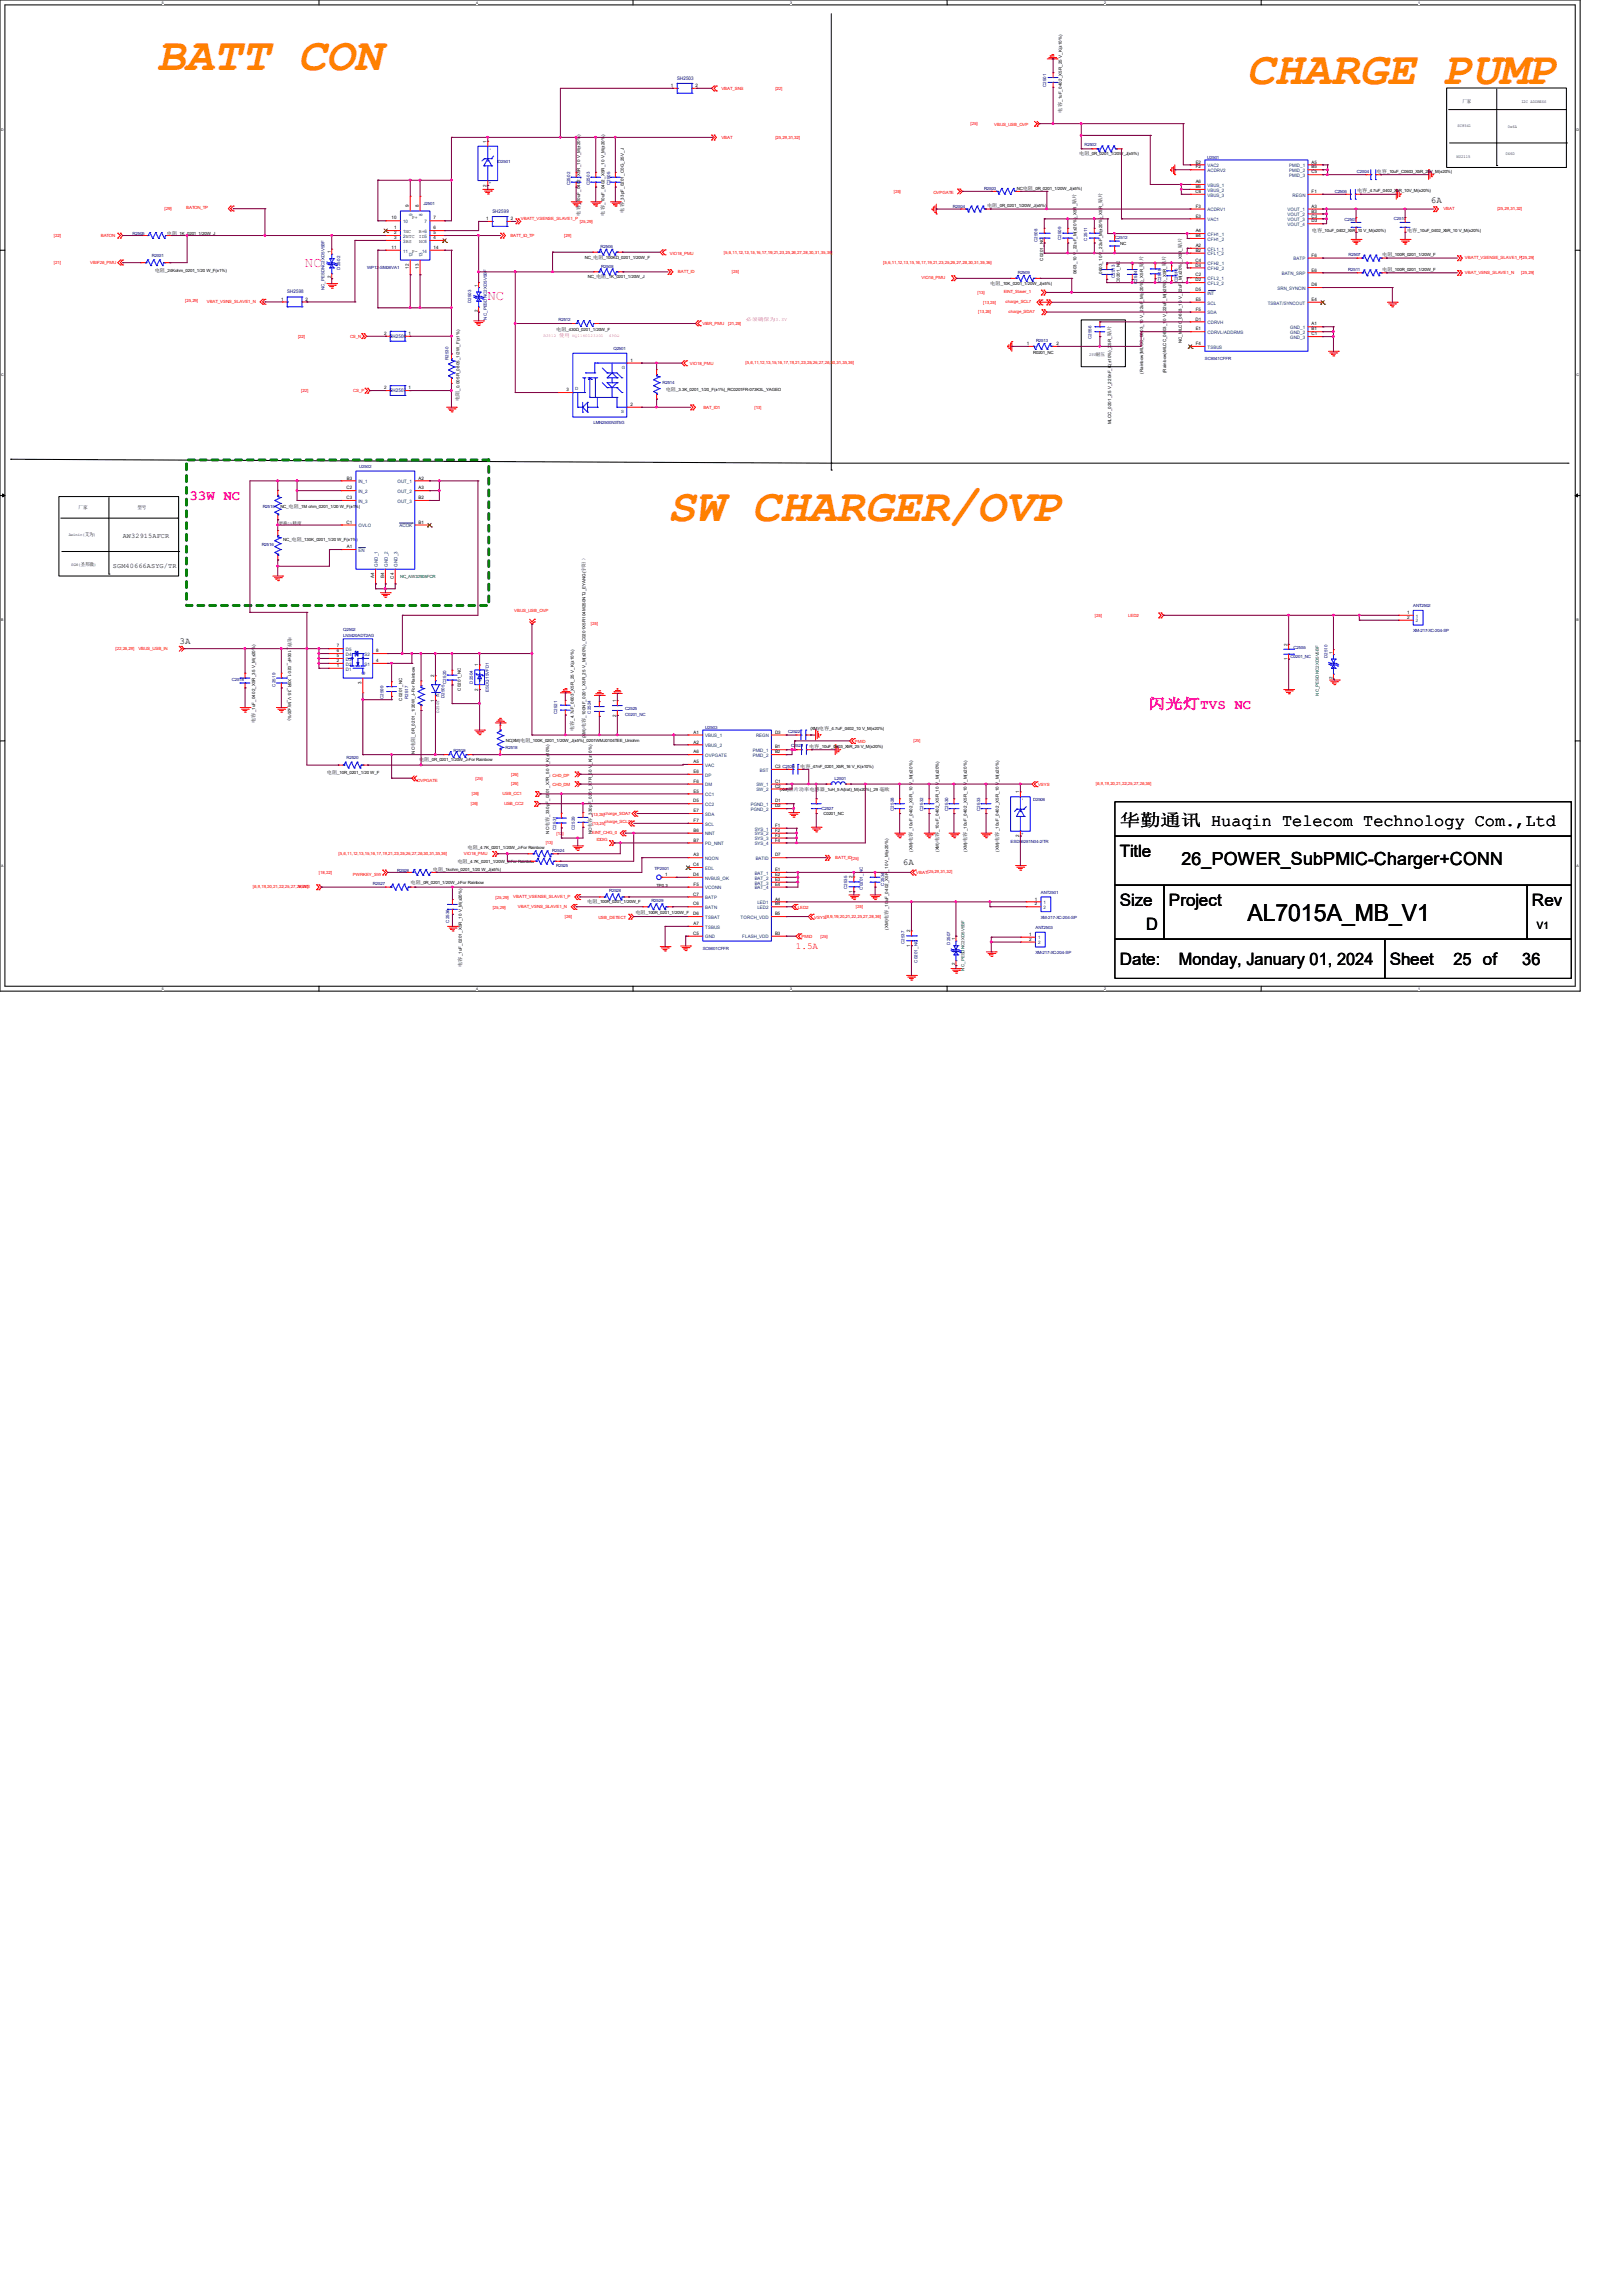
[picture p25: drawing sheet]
<svg xmlns="http://www.w3.org/2000/svg" width="210mm" height="297mm" viewBox="0 0 210 297" stroke-linecap="round" stroke-linejoin="round" font-family="sans-serif">
<defs><g id="words">
<g font-size="6.1" fill="#ff8000">
<text x="20.3" y="9">BATT CON</text>
<text x="161.3" y="10.9">CHARGE PUMP</text>
<text x="86.4" y="67.4">SW CHARGER/OVP</text>
</g>
<text font-size="3" x="161.4" y="119.2">AL7015A_MB_V1</text>
<text font-size="2.3" x="152.9" y="112">26_POWER_SubPMIC-Charger+CONN</text>
<g font-size="2.2">
<text x="144.9" y="106.9">华勤通讯 Huaqin Telecom Technology Com.,Ltd</text>
<text x="144.9" y="110.9">Title</text>
<text x="144.9" y="117.2">Size</text>
<text x="151.3" y="117.2">Project</text>
<text x="198.2" y="117.2">Rev</text>
<text x="144.9" y="124.8">Date:</text>
<text x="148.3" y="120.4">D</text>
<text x="152.5" y="124.8">Monday, January 01, 2024</text>
<text x="179.8" y="124.8">Sheet</text>
<text x="188.1" y="124.8">25 of</text>
<text x="197" y="124.8">36</text>
</g>
<g font-size="1.8" fill="#f0f">
<text x="39.5" y="34.6">NC</text>
<text x="63.1" y="38.8">NC</text>
<text x="24.5" y="64.8">33W NC</text>
<text x="148.6" y="91.7">闪光灯TVS NC</text>
</g>
<text font-size="1.3" x="198.9" y="120.2">V1</text>
<g font-size="1.2">
<text x="185.2" y="26.3">6A</text>
<text x="23.2" y="83.4">3A</text>
<text x="116.8" y="112">6A</text>
</g>
<text font-size="1.2" fill="#f00" x="103" y="122.9">1.5A</text>
<g font-size=".9">
<text x="15.9" y="69.6">AW32915AFCR</text>
<text x="14.6" y="73.4">SGM40666ASYG/TR</text>
</g>
<g font-size=".6">
<text x="86.8" y="11.3">1</text>
<text x="90" y="11.3">2</text>
<text x="137.4" y="14.6" transform="rotate(-90 137.4 14.6)">电容</text>
<text x="137.4" y="13.2" transform="rotate(-90 137.4 13.2)">_1uF_0402_X5R_25 V_K(±10%)</text>
<text x="188.6" y="16.5">SC8541</text>
<text x="189.2" y="13.3">厂家</text>
<text x="195.1" y="16.6">0x6A</text>
<text x="196.9" y="13.3">I2C ADDRESS</text>
<text x="63" y="18.5" transform="rotate(-90 63 18.5)">1</text>
<text x="139.7" y="20.1">电阻</text>
<text x="141" y="20.1">_0R_0201_1/20W_J(±5%)</text>
<text x="154.7" y="23.7">A6</text>
<text x="154.7" y="21.2">E2</text>
<text x="154.7" y="21.8">F2</text>
<text x="169.7" y="21.2">A5</text>
<text x="169.7" y="21.8">B5</text>
<text x="169.7" y="22.4">C5</text>
<text x="178.1" y="22.4">电容</text>
<text x="179.5" y="22.4">_10uF_C0603_X5R_25V_M(±20%)</text>
<text x="188.5" y="20.4">NU2115</text>
<text x="194.8" y="20">0X6D</text>
<text x="50.7" y="28.4">10</text>
<text x="51" y="29.7">1</text>
<text x="52.9" y="26.8" transform="rotate(-90 52.9 26.8)">9</text>
<text x="53.3" y="28.3">P+</text>
<text x="54.2" y="26.8" transform="rotate(-90 54.2 26.8)">8</text>
<text x="56.1" y="29.7">6</text>
<text x="56.1" y="28.4">7</text>
<text x="62.9" y="28.5">1</text>
<text x="63" y="24.2" transform="rotate(-90 63 24.2)">2</text>
<text x="66.1" y="28.5">2</text>
<text x="75.1" y="27.9" transform="rotate(-90 75.1 27.9)">电容</text>
<text x="75.1" y="26.5" transform="rotate(-90 75.1 26.5)">_10uF_0402_X5R_10 V_M(±20%)</text>
<text x="78.2" y="27.9" transform="rotate(-90 78.2 27.9)">电容</text>
<text x="78.2" y="26.5" transform="rotate(-90 78.2 26.5)">_10uF_0402_X5R_10 V_M(±20%)</text>
<text x="80.7" y="27.5" transform="rotate(-90 80.7 27.5)">电容</text>
<text x="80.7" y="26.2" transform="rotate(-90 80.7 26.2)">_33pF_0201_C0G_25V_J</text>
<text x="127.7" y="26.8">电阻</text>
<text x="129.1" y="26.8">_0R_0201_1/20W_J(±5%)</text>
<text x="131.6" y="24.6">NC</text>
<text x="132.3" y="24.6">电阻</text>
<text x="133.7" y="24.6">_0R_0201_1/20W_J(±5%)</text>
<text x="139.3" y="26.4" transform="rotate(-90 139.3 26.4)">贴片</text>
<text x="142.6" y="26.3" transform="rotate(-90 142.6 26.3)">贴片</text>
<text x="154.7" y="25">C6</text>
<text x="154.7" y="24.3">B6</text>
<text x="154.7" y="28.2">E3</text>
<text x="154.7" y="26.9">F3</text>
<text x="169.7" y="26.9">A3</text>
<text x="169.7" y="27.5">B3</text>
<text x="169.7" y="28.2">C3</text>
<text x="169.7" y="28.8">D3</text>
<text x="169.7" y="25">F1</text>
<text x="175.6" y="24.8">电容</text>
<text x="176.9" y="24.8">_4.7uF_0402_X5R_10V_M(±20%)</text>
<text x="20" y="35.2">电阻</text>
<text x="21.4" y="35.2">_24Kohm_0201_1/20 W_F(±1%)</text>
<text x="21.6" y="30.4">电阻</text>
<text x="22.9" y="30.4">_1K_0201_1/20W_J</text>
<text x="42.8" y="32.8" transform="rotate(-90 42.8 32.8)">1</text>
<text x="50.7" y="32.2">11</text>
<text x="51" y="30.3">2</text>
<text x="51" y="30.9">3</text>
<text x="52.9" y="34.8" transform="rotate(-90 52.9 34.8)">12</text>
<text x="53.3" y="32.7">P-</text>
<text x="54.2" y="30.1">B+6</text>
<text x="54.2" y="30.8">ID5</text>
<text x="54.2" y="34.8" transform="rotate(-90 54.2 34.8)">13</text>
<text x="54.2" y="31.4">NC4</text>
<text x="56.1" y="30.9">4</text>
<text x="56.1" y="30.3">5</text>
<text x="56.1" y="32.2">14</text>
<text x="75.7" y="33.5">NC_</text>
<text x="76.1" y="36">NC_</text>
<text x="76.8" y="33.5">电阻</text>
<text x="77.1" y="36">电阻</text>
<text x="78.1" y="33.5">_100KΩ_0201_1/20W_F</text>
<text x="78.5" y="36">_1K_0201_1/20W_J</text>
<text x="135" y="33.7" transform="rotate(-90 135 33.7)">C0201_NC</text>
<text x="139.3" y="35.5" transform="rotate(-90 139.3 35.5)">0603_10 V_22uF_M(±20%)_X5R_</text>
<text x="142.6" y="35.5" transform="rotate(-90 142.6 35.5)">0603_10 V_22uF_M(±20%)_X5R_</text>
<text x="144.9" y="31.8">NC</text>
<text x="147.9" y="34.5" transform="rotate(-90 147.9 34.5)">贴片</text>
<text x="150.9" y="34.4" transform="rotate(-90 150.9 34.4)">贴片</text>
<text x="152.9" y="32.1" transform="rotate(-90 152.9 32.1)">贴片</text>
<text x="154.7" y="35.8">C2</text>
<text x="154.7" y="33.9">C4</text>
<text x="154.7" y="34.5">D4</text>
<text x="154.7" y="32">A2</text>
<text x="154.7" y="30.1">A4</text>
<text x="154.7" y="32.6">B2</text>
<text x="154.7" y="30.7">B4</text>
<text x="169.7" y="35.1">E6</text>
<text x="169.7" y="33.2">F6</text>
<text x="169.8" y="30">电容</text>
<text x="171.1" y="30">_10uF_0402_X5R_10 V_M(±20%)</text>
<text x="178.9" y="35.1">电阻</text>
<text x="178.9" y="33.1">电阻</text>
<text x="180.2" y="35.1">_100R_0201_1/20W_F</text>
<text x="180.2" y="33.1">_100R_0201_1/20W_F</text>
<text x="182.1" y="30">电容</text>
<text x="183.4" y="30">_10uF_0402_X5R_10 V_M(±20%)</text>
<text x="36.4" y="38.9">1</text>
<text x="39.5" y="38.9">2</text>
<text x="42.8" y="36" transform="rotate(-90 42.8 36)">2</text>
<text x="61.8" y="40.3" transform="rotate(-90 61.8 40.3)">2</text>
<text x="61.8" y="37.1" transform="rotate(-90 61.8 37.1)">1</text>
<text x="128.1" y="36.9">电阻</text>
<text x="129.5" y="36.9">_10K_0201_1/20W_J(±5%)</text>
<text x="144.9" y="36.7" transform="rotate(-90 144.9 36.7)">C0201_NC</text>
<text x="154.7" y="41.5">D1</text>
<text x="154.7" y="36.4">D2</text>
<text x="154.7" y="37.7">D5</text>
<text x="154.7" y="38.9">E5</text>
<text x="154.7" y="40.2">F5</text>
<text x="169.7" y="37">D6</text>
<text x="169.7" y="38.9">E4</text>
<text x="49.7" y="43.3">2</text>
<text x="52.9" y="43.3">1</text>
<text x="72" y="42.8">电阻</text>
<text x="73.3" y="42.8">_430Ω_0201_1/20W_F</text>
<text x="81.6" y="46.8">1</text>
<text x="132.9" y="44.7">1</text>
<text x="133.7" y="45.8">R0201_NC</text>
<text x="136.7" y="44.7">2</text>
<text x="140.9" y="46.1">25V</text>
<text x="141.8" y="46.1">耐压</text>
<text x="143.8" y="43.5" transform="rotate(-90 143.8 43.5)">贴片</text>
<text x="152.9" y="44.4" transform="rotate(-90 152.9 44.4)">NC_MLCC_0603_10 V_22uF_M(±20%)_X5R_</text>
<text x="154.7" y="42.8">E1</text>
<text x="154.7" y="44.7">F4</text>
<text x="169.7" y="42.1">A1</text>
<text x="169.7" y="42.8">B1</text>
<text x="169.7" y="43.4">C1</text>
<text x="49.7" y="50.4">2</text>
<text x="52.9" y="50.4">1</text>
<text x="59.4" y="51.9" transform="rotate(-90 59.4 51.9)">电阻</text>
<text x="59.4" y="50.6" transform="rotate(-90 59.4 50.6)">_0.005R_0805_1/2W_F(±1%)</text>
<text x="73.3" y="50.6">3</text>
<text x="81.6" y="52.5">2</text>
<text x="86.1" y="50.5">电阻</text>
<text x="87.5" y="50.5">_3.3K_0201_1/20_F(±1%)_RC0201FR-073K3L_YAGEO</text>
<text x="147.9" y="48.4" transform="rotate(-90 147.9 48.4)">(Rainbow)MLCC_0603_10 V_22uF_M(±20%)_X5R_</text>
<text x="150.9" y="48.3" transform="rotate(-90 150.9 48.3)">(Rainbow)MLCC_0603_10 V_22uF_M(±20%)_X5R_</text>
<text x="143.8" y="54.9" transform="rotate(-90 143.8 54.9)">MLCC_0201_25 V_220nF_K(±10%)_X5R_</text>
<text x="10.2" y="65.9">厂家</text>
<text x="17.8" y="65.9">型号</text>
<text x="36.3" y="65.8">NC_</text>
<text x="37.3" y="65.8">电阻</text>
<text x="38.7" y="65.8">_1M ohm_0201_1/20 W_F(±1%)</text>
<text x="44.8" y="63.3">C2</text>
<text x="44.8" y="64.6">C3</text>
<text x="44.9" y="62.1">B3</text>
<text x="54.1" y="62.1">A2</text>
<text x="54.1" y="63.3">A3</text>
<text x="54.1" y="64.6">B2</text>
<text x="8.9" y="69.4">Awinic(</text>
<text x="11" y="69.4">艾为</text>
<text x="12.2" y="69.4">)</text>
<text x="36.1" y="67.9">更换</text>
<text x="36.7" y="70">NC_</text>
<text x="37.3" y="67.9">1%</text>
<text x="37.7" y="70">电阻</text>
<text x="37.8" y="67.9">精度</text>
<text x="39.1" y="70">_130K_0201_1/20 W_F(±1%)</text>
<text x="44.8" y="67.8">C1</text>
<text x="44.9" y="71">A1</text>
<text x="54.1" y="67.8">B1</text>
<text x="9.2" y="73.2">SGM(</text>
<text x="10.4" y="73.2">圣邦微</text>
<text x="12.2" y="73.2">)</text>
<text x="48.4" y="74.8" transform="rotate(-90 48.4 74.8)">A4</text>
<text x="49.7" y="74.8" transform="rotate(-90 49.7 74.8)">B4</text>
<text x="51" y="74.9" transform="rotate(-90 51 74.9)">C4</text>
<text x="75.8" y="74" transform="rotate(-90 75.8 74)">宇阳）</text>
<text x="37.3" y="82.4" transform="rotate(90 37.3 82.4)">电容</text>
<text x="37.3" y="83.8" transform="rotate(90 37.3 83.8)">_100nF_0201_X5R_35 V_M(±20%)</text>
<text x="43.6" y="83.8">7</text>
<text x="166.6" y="83.6" transform="rotate(-90 166.6 83.6)">2</text>
<text x="182.1" y="79.5">1</text>
<text x="182.1" y="80.1">2</text>
<text x="43.6" y="86.3">1</text>
<text x="43.6" y="85.7">2</text>
<text x="43.6" y="85">5</text>
<text x="43.6" y="84.4">6</text>
<text x="46.8" y="88.6" transform="rotate(-90 46.8 88.6)">3</text>
<text x="48.7" y="85.7">4</text>
<text x="48.7" y="84.4">8</text>
<text x="56.2" y="87.6" transform="rotate(-90 56.2 87.6)">2</text>
<text x="59.7" y="89.4" transform="rotate(-90 59.7 89.4)">C0201_NC</text>
<text x="61.9" y="89.4" transform="rotate(-90 61.9 89.4)">2</text>
<text x="61.9" y="86.2" transform="rotate(-90 61.9 86.2)">1</text>
<text x="166.6" y="85.5" transform="rotate(-90 166.6 85.5)">1</text>
<text x="172.4" y="87.8" transform="rotate(-90 172.4 87.8)">2</text>
<text x="172.4" y="84.6" transform="rotate(-90 172.4 84.6)">1</text>
<text x="33" y="93.6" transform="rotate(-90 33 93.6)">电容</text>
<text x="33" y="92.2" transform="rotate(-90 33 92.2)">_1uF_0402_X5R_35 V_M(±20%)</text>
<text x="52" y="90.7" transform="rotate(-90 52 90.7)">C0201_NC</text>
<text x="53.7" y="95.3" transform="rotate(-90 53.7 95.3)">_0R_0201_1/20W_J-For Rainbow</text>
<text x="56.2" y="90.8" transform="rotate(-90 56.2 90.8)">1</text>
<text x="56.8" y="92.3" transform="rotate(-90 56.8 92.3)">D2505 NC</text>
<text x="74.3" y="94.7" transform="rotate(-90 74.3 94.7)">电容</text>
<text x="74.3" y="93.3" transform="rotate(-90 74.3 93.3)">_4.7uF_0603_X5R_25 V_K(±10%)</text>
<text x="75.8" y="94.3" transform="rotate(-90 75.8 94.3)">电容</text>
<text x="75.8" y="95.5" transform="rotate(-90 75.8 95.5)">(XM)</text>
<text x="75.8" y="92.9" transform="rotate(-90 75.8 92.9)">_100NF_0201_X5R_25 V_M(±20%)_C0201X5R104M250NTJ_EYANG(</text>
<text x="79.7" y="92.8" transform="rotate(-90 79.7 92.8)">2</text>
<text x="79.7" y="90.8" transform="rotate(-90 79.7 90.8)">1</text>
<text x="89.7" y="95">A1</text>
<text x="100.3" y="95">D3</text>
<text x="104.9" y="94.5">(XM)</text>
<text x="106" y="94.5">电容</text>
<text x="107.3" y="94.5">_4.7uF_0402_10 V_M(±20%)</text>
<text x="42.3" y="100.2">电阻</text>
<text x="43.6" y="100.2">_10R_0201_1/20 W_F</text>
<text x="53.7" y="96.7" transform="rotate(-90 53.7 96.7)">电阻</text>
<text x="53.7" y="97.5" transform="rotate(-90 53.7 97.5)">NC</text>
<text x="54.2" y="98.5">电阻</text>
<text x="55.6" y="98.5">_0R_0201_1/20W_J-For Rainbow</text>
<text x="65.4" y="96">NC(XM)</text>
<text x="67.3" y="96">电阻</text>
<text x="68.7" y="96">_100K_0201_1/20W_J(±5%)_0201WMJ0104TEE_Uniohm</text>
<text x="89.7" y="96.2">A2</text>
<text x="89.7" y="98.8">A5</text>
<text x="89.7" y="97.5">A6</text>
<text x="89.7" y="100">E6</text>
<text x="89.7" y="101.3">F6</text>
<text x="100.3" y="96.9">B1</text>
<text x="100.3" y="97.5">B2</text>
<text x="100.3" y="101.3">C1</text>
<text x="100.3" y="101.9">C2</text>
<text x="100.3" y="99.4">C3 C2526</text>
<text x="103.5" y="99.4">电容</text>
<text x="104.7" y="96.8">电容</text>
<text x="104.9" y="99.4">_47nF_0201_X5R_16 V_K(±10%)</text>
<text x="106" y="96.8">_10uF_0603_X5R_25 V_M(±20%)</text>
<text x="71.1" y="107.1" transform="rotate(-90 71.1 107.1)">电容</text>
<text x="71.1" y="107.9" transform="rotate(-90 71.1 107.9)">NC</text>
<text x="71.1" y="105.7" transform="rotate(-90 71.1 105.7)">_330pF_0201_X7R_50 V_K(±10%)</text>
<text x="76.6" y="107.1" transform="rotate(-90 76.6 107.1)">电容</text>
<text x="76.6" y="108" transform="rotate(-90 76.6 108)">NC</text>
<text x="76.6" y="105.8" transform="rotate(-90 76.6 105.8)">_330pF_0201_X7R_50 V_K(±10%)</text>
<text x="89.7" y="103.8">D5</text>
<text x="89.7" y="107.7">B6</text>
<text x="89.7" y="102.6">E5</text>
<text x="89.7" y="105.1">E7</text>
<text x="89.7" y="106.4">F7</text>
<text x="100.3" y="103.8">D1</text>
<text x="100.3" y="104.5">D2</text>
<text x="100.3" y="107">F1</text>
<text x="100.3" y="107.7">F2</text>
<text x="100.9" y="102.4">(XM)</text>
<text x="102" y="102.4">贴片功率电感器</text>
<text x="106.6" y="105.5">C0201_NC</text>
<text x="106.8" y="102.4">_1uH_5 A(lrat)_M(±20%)_29</text>
<text x="113.8" y="102.4">毫欧</text>
<text x="118.1" y="107.6" transform="rotate(-90 118.1 107.6)">_10uF_0402_X5R_10 V_M(±20%)</text>
<text x="121.5" y="107.7" transform="rotate(-90 121.5 107.7)">_10uF_0402_X5R_10 V_M(±20%)</text>
<text x="125.1" y="107.6" transform="rotate(-90 125.1 107.6)">_10uF_0402_X5R_10 V_M(±20%)</text>
<text x="129.3" y="107.6" transform="rotate(-90 129.3 107.6)">_10uF_0402_X5R_10 V_M(±20%)</text>
<text x="131.9" y="102.7" transform="rotate(-90 131.9 102.7)">1</text>
<text x="56" y="112.7">电阻</text>
<text x="57.4" y="112.7">_1kohm_0201_1/20 W_J(±5%)</text>
<text x="59.2" y="111.6">电阻</text>
<text x="60.5" y="109.9">电阻</text>
<text x="60.5" y="111.6">_4.7K_0201_1/20W_J-For Rainbow</text>
<text x="61.8" y="109.9">_4.7K_0201_1/20W_J-For Rainbow</text>
<text x="86.1" y="113.4">1</text>
<text x="89.7" y="112.1">C4</text>
<text x="89.7" y="113.4">D4</text>
<text x="89.7" y="110.8">A3</text>
<text x="89.7" y="108.9">B7</text>
<text x="100.3" y="110.8">D7</text>
<text x="100.3" y="112.7">E1</text>
<text x="100.3" y="113.4">E2</text>
<text x="100.3" y="108.3">F3</text>
<text x="100.3" y="108.9">F4</text>
<text x="110.3" y="113.7" transform="rotate(-90 110.3 113.7)">2</text>
<text x="118.1" y="109" transform="rotate(-90 118.1 109)">电容</text>
<text x="118.1" y="110.2" transform="rotate(-90 118.1 110.2)">(XM)</text>
<text x="121.5" y="109" transform="rotate(-90 121.5 109)">电容</text>
<text x="121.5" y="110.3" transform="rotate(-90 121.5 110.3)">(XM)</text>
<text x="125.1" y="109" transform="rotate(-90 125.1 109)">电容</text>
<text x="125.1" y="110.2" transform="rotate(-90 125.1 110.2)">(XM)</text>
<text x="129.2" y="109" transform="rotate(-90 129.2 109)">电容</text>
<text x="129.3" y="110.2" transform="rotate(-90 129.3 110.2)">(XM)</text>
<text x="131.9" y="108.4" transform="rotate(-90 131.9 108.4)">2</text>
<text x="53.1" y="114.4">电阻</text>
<text x="54.5" y="114.4">_0R_0201_1/20W_J-For Rainbow</text>
<text x="76" y="116.8">电阻</text>
<text x="77.3" y="116.8">_100R_0201_1/20W_F</text>
<text x="82.2" y="118.3">电阻</text>
<text x="83.6" y="118.3">_100R_0201_1/20W_F</text>
<text x="85" y="114.8">TP0.3</text>
<text x="89.7" y="117.2">C6</text>
<text x="89.7" y="115.9">C7</text>
<text x="89.7" y="118.4">D6</text>
<text x="89.7" y="119.7">A7</text>
<text x="89.7" y="114.6">F5</text>
<text x="100.3" y="116.5">A4</text>
<text x="100.3" y="117.2">B4</text>
<text x="100.3" y="118.4">B5</text>
<text x="100.3" y="114">E3</text>
<text x="100.3" y="114.6">E4</text>
<text x="110.3" y="115.6" transform="rotate(-90 110.3 115.6)">1</text>
<text x="114.9" y="119" transform="rotate(-90 114.9 119)">电容</text>
<text x="114.9" y="117.7" transform="rotate(-90 114.9 117.7)">_10uF_0402_X5R_10 V_M(±20%)</text>
<text x="133.9" y="116.5">1</text>
<text x="133.9" y="117.2">2</text>
<text x="59.8" y="125.1" transform="rotate(-90 59.8 125.1)">电容</text>
<text x="59.8" y="123.8" transform="rotate(-90 59.8 123.8)">_1uF_0201_X5R_10 V_M(±20%)</text>
<text x="89.7" y="121">C5</text>
<text x="100.3" y="121">B3</text>
<text x="114.9" y="120.3" transform="rotate(-90 114.9 120.3)">(XM)</text>
<text x="117.8" y="122.6" transform="rotate(-90 117.8 122.6)">1</text>
<text x="117.8" y="120.6" transform="rotate(-90 117.8 120.6)">2</text>
<text x="123.6" y="124.9" transform="rotate(-90 123.6 124.9)">2</text>
<text x="123.6" y="121.7" transform="rotate(-90 123.6 121.7)">1</text>
<text x="133.2" y="121.1">1</text>
<text x="133.2" y="121.8">2</text>
</g>
<g font-size=".6" fill="#000080">
<text x="87.6" y="10.4">SH2503</text>
<text x="135.4" y="11.3" transform="rotate(-90 135.4 11.3)">C2501</text>
<text x="64.5" y="21.1">D2501</text>
<text x="79" y="24" transform="rotate(-90 79 24)">C2505</text>
<text x="140.3" y="18.9">R2502</text>
<text x="156.2" y="20.6">U2501</text>
<text x="175.6" y="22.4">C2504</text>
<text x="54.8" y="26.5">J2501</text>
<text x="63.7" y="27.6">SH2599</text>
<text x="73.8" y="24" transform="rotate(-90 73.8 24)">C2502</text>
<text x="76.3" y="24" transform="rotate(-90 76.3 24)">C2503</text>
<text x="123.3" y="27">R2504</text>
<text x="127.3" y="24.6">R2503</text>
<text x="172.7" y="24.9">C2506</text>
<text x="174" y="28.6">C2507</text>
<text x="180.4" y="28.5">C2510</text>
<text x="17.1" y="30.4">R2505</text>
<text x="19.6" y="33.3">R2531</text>
<text x="44" y="34.9" transform="rotate(-90 44 34.9)">D2502</text>
<text x="47.5" y="34.8">WP12-SM06VA1</text>
<text x="77.7" y="32.1">R2506</text>
<text x="77.8" y="34.7">R2508</text>
<text x="131.7" y="35.5">R2509</text>
<text x="134.2" y="31.3" transform="rotate(-90 134.2 31.3)">C2508</text>
<text x="137.3" y="31.1" transform="rotate(-90 137.3 31.1)">C2509</text>
<text x="140.7" y="31.2" transform="rotate(-90 140.7 31.2)">C2511</text>
<text x="144.3" y="30.9">C2512</text>
<text x="174.5" y="35.1">R2511</text>
<text x="174.5" y="33.2">R2507</text>
<text x="37.2" y="37.9">SH2598</text>
<text x="42" y="37.6" transform="rotate(-90 42 37.6)">NC_PESDNC2XD5V5BF</text>
<text x="61" y="39.2" transform="rotate(-90 61 39.2)">D2503</text>
<text x="63" y="41.4" transform="rotate(-90 63 41.4)">NC_PESDNC2XD5V5BF</text>
<text x="72.3" y="41.6">R2512</text>
<text x="144.2" y="36" transform="rotate(-90 144.2 36)">C2513</text>
<text x="147.2" y="36.7" transform="rotate(-90 147.2 36.7)">C2514</text>
<text x="150.2" y="36.5" transform="rotate(-90 150.2 36.5)">C2515</text>
<text x="152.4" y="36.5" transform="rotate(-90 152.4 36.5)">C2516</text>
<text x="50.4" y="43.8">SH2506</text>
<text x="58" y="46.6" transform="rotate(-90 58 46.6)">R2530</text>
<text x="79.4" y="45.3">Q2501</text>
<text x="134.1" y="44.2">R2513</text>
<text x="141.2" y="43.9" transform="rotate(-90 141.2 43.9)">C2556</text>
<text x="155.9" y="46.7">SC8541CFFR</text>
<text x="50.4" y="50.8">SH2507</text>
<text x="85.7" y="49.7">R2514</text>
<text x="76.8" y="54.9">LMN2500N3T5G</text>
<text x="34" y="65.8">R2515</text>
<text x="46.5" y="60.6">U2502</text>
<text x="33.9" y="70.6">R2516</text>
<text x="44.4" y="81.7">Q2502</text>
<text x="44.4" y="82.5">LN3420ADT2AG</text>
<text x="167.4" y="84">C2555</text>
<text x="182.9" y="78.6">ANT2502</text>
<text x="182.9" y="81.8">XM-217-XC-204-SP</text>
<text x="30" y="88.2">C2518</text>
<text x="35.6" y="88.9" transform="rotate(-90 35.6 88.9)">C2519</text>
<text x="57.7" y="88.5" transform="rotate(-90 57.7 88.5)">C2520</text>
<text x="61.2" y="88.5" transform="rotate(-90 61.2 88.5)">D2504</text>
<text x="63.2" y="89.5" transform="rotate(-90 63.2 89.5)">ESDQ15VFD1</text>
<text x="167" y="85.1">C0201_NC</text>
<text x="171.8" y="85.2" transform="rotate(-90 171.8 85.2)">D2510</text>
<text x="49.6" y="90.5" transform="rotate(-90 49.6 90.5)">C2599</text>
<text x="52.8" y="90.5" transform="rotate(-90 52.8 90.5)">R2517</text>
<text x="57.5" y="90.4" transform="rotate(-90 57.5 90.4)">D2505</text>
<text x="72.1" y="92.4" transform="rotate(-90 72.1 92.4)">C2521</text>
<text x="76.5" y="92.4" transform="rotate(-90 76.5 92.4)">C2524</text>
<text x="80.9" y="91.9">C2525</text>
<text x="80.9" y="92.6">C0201_NC</text>
<text x="91.3" y="94.4">U2503</text>
<text x="102" y="94.9">C2522</text>
<text x="44.8" y="98.2">R2520</text>
<text x="58.7" y="97.3">R2519</text>
<text x="65.4" y="96.9">R2518</text>
<text x="102.4" y="96.7">C2523</text>
<text x="108" y="101">L2501</text>
<text x="72" y="107.4" transform="rotate(-90 72 107.4)">C2531</text>
<text x="74.4" y="107.4" transform="rotate(-90 74.4 107.4)">C2529</text>
<text x="106.3" y="104.8">C2527</text>
<text x="115.7" y="104.9" transform="rotate(-90 115.7 104.9)">C2528</text>
<text x="119.5" y="104.9" transform="rotate(-90 119.5 104.9)">C2532</text>
<text x="122.7" y="104.9" transform="rotate(-90 122.7 104.9)">C2530</text>
<text x="126.8" y="104.9" transform="rotate(-90 126.8 104.9)">C2533</text>
<text x="133.7" y="103.7">D2506</text>
<text x="51.4" y="112.8">R2526</text>
<text x="71.5" y="110.2">R2524</text>
<text x="72" y="112.2">R2525</text>
<text x="84.7" y="112.5">TP2501</text>
<text x="130.8" y="109.1">ESD56281N04-2/TR</text>
<text x="48.3" y="114.6">R2527</text>
<text x="58.1" y="119.4" transform="rotate(-90 58.1 119.4)">C2536</text>
<text x="78.8" y="115.5">R2528</text>
<text x="84.3" y="116.7">R2529</text>
<text x="109.6" y="115.1" transform="rotate(-90 109.6 115.1)">C2535</text>
<text x="111.6" y="115.1" transform="rotate(-90 111.6 115.1)">C0201_NC</text>
<text x="114.4" y="114.6" transform="rotate(-90 114.4 114.6)">C2534</text>
<text x="134.7" y="115.7">ANT2501</text>
<text x="134.7" y="118.9">XM-217-XC-204-SP</text>
<text x="90.9" y="123">SC6601CFFR</text>
<text x="117.1" y="122.2" transform="rotate(-90 117.1 122.2)">C2537</text>
<text x="118.7" y="124.6" transform="rotate(-90 118.7 124.6)">C0201_NC</text>
<text x="122.9" y="122.3" transform="rotate(-90 122.9 122.3)">D2507</text>
<text x="134" y="120.3">ANT2503</text>
<text x="134" y="123.5">XM-217-XC-204-SP</text>
</g>
<g font-size=".6" fill="#f00">
<text x="93.3" y="11.6">VBAT_SNS</text>
<text x="100.3" y="11.6">[22]</text>
<text x="93.3" y="18">VBAT</text>
<text x="100.3" y="18">[25,29,31,32]</text>
<text x="125.6" y="16.2">[25]</text>
<text x="128.6" y="16.3">VBUS_USB_OVP</text>
<text x="21.3" y="27.2">[29]</text>
<text x="24.1" y="27.1">BATON_TP</text>
<text x="67.4" y="28.4">VBATT_VSENSE_SLAVE1_P</text>
<text x="75" y="28.8">[25,29]</text>
<text x="115.7" y="24.9">[25]</text>
<text x="120.8" y="25.1">OVPGATE</text>
<text x="186.8" y="27.2">VBAT</text>
<text x="193.8" y="27.2">[25,29,31,32]</text>
<text x="7" y="30.7">[22]</text>
<text x="7" y="34.2">[21]</text>
<text x="11.7" y="34.2">VBIF28_PMU</text>
<text x="13" y="30.7">BATON</text>
<text x="66" y="30.7">BATT_ID_TP</text>
<text x="73" y="30.7">[29]</text>
<text x="86.7" y="33.1">VIO18_PMU</text>
<text x="87.7" y="35.4">BATT_ID</text>
<text x="93.7" y="32.8">[5,6,11,12,13,15,16,17,19,21,23,25,26,27,28,30,31,35,36]</text>
<text x="94.7" y="35.4">[25]</text>
<text x="114.3" y="34.2">[5,6,11,12,13,15,16,17,19,21,23,25,26,27,28,30,31,35,36]</text>
<text x="189.6" y="33.6">VBATT_VSENSE_SLAVE1_P[25,29]</text>
<text x="189.6" y="35.5">VBAT_VSNS_SLAVE1_N</text>
<text x="196.8" y="35.5">[25,29]</text>
<text x="24" y="39.1">[25,29]</text>
<text x="26.8" y="39.2">VBAT_VSNS_SLAVE1_N</text>
<text x="119.3" y="36.1">VIO18_PMU</text>
<text x="126.5" y="38">[13]</text>
<text x="126.6" y="40.6">[13,25]</text>
<text x="127.2" y="39.3">[13,25]</text>
<text x="129.9" y="38">EINT_Slaver_1</text>
<text x="130.1" y="39.2">charge_SCL7</text>
<text x="130.5" y="40.6">charge_SDA7</text>
<text x="38.6" y="43.7">[22]</text>
<text x="45.3" y="43.7">CS_N</text>
<text x="89.3" y="47.3">VIO18_PMU</text>
<text x="90.9" y="42">VIBR_PMU</text>
<text x="94.2" y="42">[21,28]</text>
<text x="96.5" y="47.2">[5,6,11,12,13,15,16,17,19,21,23,25,26,27,28,30,31,35,36]</text>
<text x="39" y="50.7">[22]</text>
<text x="45.7" y="50.7">CS_P</text>
<text x="91" y="53">BAT_ID1</text>
<text x="97.6" y="52.9">[13]</text>
<text x="66.5" y="79.2">VBUS_USB_OVP</text>
<text x="76.5" y="80.9">[25]</text>
<text x="141.7" y="79.8">[25]</text>
<text x="146" y="79.9">LED2</text>
<text x="14.9" y="84.1">[22,26,29]</text>
<text x="17.9" y="84.1">VBUS_USB_IN</text>
<text x="54" y="101.1">OVPGATE</text>
<text x="61.6" y="100.9">[25]</text>
<text x="66.2" y="100.4">[26]</text>
<text x="66.2" y="101.6">[26]</text>
<text x="71.5" y="100.5">CHD_DP</text>
<text x="71.5" y="101.8">CHD_DM</text>
<text x="110.6" y="96.1">PMID</text>
<text x="118.2" y="96.1">[25]</text>
<text x="134.3" y="101.7">VSYS</text>
<text x="141.8" y="101.6">[8,9,19,20,21,22,25,27,28,36]</text>
<text x="60.9" y="104.2">[26]</text>
<text x="61" y="102.9">[26]</text>
<text x="65" y="102.9">USB_CC1</text>
<text x="65.2" y="104.1">USB_CC2</text>
<text x="72" y="108">[13]</text>
<text x="76.6" y="105.6">[13,25]</text>
<text x="76.6" y="108">EINT_CHG_0</text>
<text x="76.7" y="106.7">[13,25]</text>
<text x="78.2" y="105.4">charge_SDA7</text>
<text x="78.2" y="106.6">charge_SCL7</text>
<text x="41.3" y="113.1">[18,22]</text>
<text x="43.8" y="110.6">[5,6,11,12,13,15,16,17,19,21,23,25,26,27,28,30,31,35,36]</text>
<text x="45.7" y="113.3">PWRKEY_SW</text>
<text x="60" y="110.6">VIO18_PMU</text>
<text x="70.6" y="109.3">[13]</text>
<text x="77.2" y="108.9">IDDIG</text>
<text x="108.1" y="111.2">BATT_ID[25]</text>
<text x="118.6" y="113.2">VBAT[25,29,31,32]</text>
<text x="32.7" y="115">[8,9,19,20,21,22,25,27,28,36]</text>
<text x="38.6" y="114.9">VSYS</text>
<text x="63.8" y="117.6">[25,29]</text>
<text x="64.1" y="116.3">[25,29]</text>
<text x="66.4" y="116.3">VBATT_VSENSE_SLAVE1_P</text>
<text x="67" y="117.5">VBAT_VSNS_SLAVE1_N</text>
<text x="73.1" y="118.8">[26]</text>
<text x="77.4" y="118.9">USB_DETECT</text>
<text x="103.2" y="117.6">LED2</text>
<text x="105.4" y="118.9">VSYS[8,9,19,20,21,22,25,27,28,36]</text>
<text x="110.7" y="117.5">[25]</text>
<text x="103.7" y="121.4">PMID</text>
<text x="106.2" y="121.4">[25]</text>
</g>
<g font-size=".6" fill="#004080">
<text x="63.6" y="23.8" transform="rotate(-90 63.6 23.8)">+</text>
<text x="63.6" y="19.4" transform="rotate(-90 63.6 19.4)">-</text>
<text x="156.2" y="21.6">VAC2</text>
<text x="156.2" y="22.3">ACDRV2</text>
<text x="166.8" y="21.6">PMID_1</text>
<text x="166.8" y="22.3">PMID_2</text>
<text x="166.8" y="22.9">PMID_3</text>
<text x="52.2" y="28.9">10</text>
<text x="53.4" y="28" transform="rotate(-90 53.4 28)">9</text>
<text x="54.7" y="28" transform="rotate(-90 54.7 28)">8</text>
<text x="54.9" y="28.9">7</text>
<text x="156.2" y="24.2">VBUS_1</text>
<text x="156.2" y="24.8">VBUS_2</text>
<text x="156.2" y="25.4">VBUS_3</text>
<text x="156.2" y="28.6">VAC1</text>
<text x="156.2" y="27.3">ACDRV1</text>
<text x="166.6" y="27.3">VOUT_1</text>
<text x="166.6" y="28">VOUT_2</text>
<text x="166.6" y="28.6">VOUT_3</text>
<text x="166.6" y="29.3">VOUT_4</text>
<text x="167.3" y="25.4">REGN</text>
<text x="52.2" y="30.1">1NC</text>
<text x="52.2" y="30.8">2NTC</text>
<text x="52.2" y="31.4">3BS</text>
<text x="52.2" y="32.7">11</text>
<text x="53.4" y="33.3" transform="rotate(-90 53.4 33.3)">12</text>
<text x="54.6" y="32.7">14</text>
<text x="54.7" y="33.3" transform="rotate(-90 54.7 33.3)">13</text>
<text x="156.2" y="32.4">CFL1_1</text>
<text x="156.2" y="30.5">CFH1_1</text>
<text x="156.2" y="33.1">CFL1_2</text>
<text x="156.2" y="31.2">CFH1_2</text>
<text x="156.2" y="34.3">CFH2_1</text>
<text x="156.2" y="35">CFH2_2</text>
<text x="165.9" y="35.6">BATN_SRP</text>
<text x="167.4" y="33.7">BATP</text>
<text x="156.2" y="36.2">CFL2_1</text>
<text x="156.2" y="42">CDRVH</text>
<text x="156.2" y="36.9">CFL2_2</text>
<text x="156.2" y="38.1">INT</text>
<text x="156.2" y="39.4">SCL</text>
<text x="156.2" y="40.7">SDA</text>
<text x="164" y="39.4">TSBAT/SYNCOUT</text>
<text x="165.3" y="37.5">SRN_SYNCIN</text>
<text x="80.5" y="47.8">G</text>
<text x="156.2" y="43.2">CDRVL/ADDRMS</text>
<text x="156.2" y="45.1">TSBUS</text>
<text x="167" y="42.6">GND_1</text>
<text x="167" y="43.2">GND_2</text>
<text x="167" y="43.9">GND_3</text>
<text x="74.4" y="50.5">D</text>
<text x="80.4" y="53.5">S</text>
<text x="46.4" y="62.5">IN_1</text>
<text x="46.4" y="63.8">IN_2</text>
<text x="46.4" y="65.1">IN_3</text>
<text x="51.4" y="62.5">OUT_1</text>
<text x="51.4" y="63.8">OUT_2</text>
<text x="51.4" y="65.1">OUT_3</text>
<text x="46.4" y="71.4">EN</text>
<text x="46.4" y="68.2">OVLO</text>
<text x="51.7" y="68.2">ACOK</text>
<text x="48.9" y="73.3" transform="rotate(-90 48.9 73.3)">GND_1</text>
<text x="50.2" y="73.3" transform="rotate(-90 50.2 73.3)">GND_2</text>
<text x="51.4" y="73.3" transform="rotate(-90 51.4 73.3)">GND_3</text>
<text x="183.2" y="79.9">1</text>
<text x="183.2" y="80.6">2</text>
<text x="44.7" y="86.8">D1</text>
<text x="44.7" y="86.1">D2</text>
<text x="44.7" y="85.5">D3</text>
<text x="44.7" y="84.9">D4</text>
<text x="44.7" y="84.2">D5</text>
<text x="47.2" y="86.1">S1</text>
<text x="47.2" y="84.9">S2</text>
<text x="47.2" y="87.4" transform="rotate(-90 47.2 87.4)">G</text>
<text x="62.4" y="88.3" transform="rotate(-90 62.4 88.3)">+</text>
<text x="62.4" y="87.2" transform="rotate(-90 62.4 87.2)">-</text>
<text x="91.3" y="95.4">VBUS_1</text>
<text x="97.8" y="95.4">REGN</text>
<text x="91.3" y="96.7">VBUS_2</text>
<text x="91.3" y="99.2">VAC</text>
<text x="91.3" y="98">OVPGATE</text>
<text x="91.3" y="100.5">DP</text>
<text x="91.3" y="101.8">DM</text>
<text x="97.4" y="97.3">PMID_1</text>
<text x="97.4" y="98">PMID_2</text>
<text x="97.9" y="101.8">SW_1</text>
<text x="98.3" y="99.9">BST</text>
<text x="91.3" y="104.3">CC2</text>
<text x="91.3" y="103">CC1</text>
<text x="91.3" y="105.6">SDA</text>
<text x="91.3" y="106.9">SCL</text>
<text x="97.2" y="104.3">PGND_1</text>
<text x="97.2" y="104.9">PGND_2</text>
<text x="97.7" y="107.5">SYS_1</text>
<text x="97.9" y="102.4">SW_2</text>
<text x="132.5" y="103.6" transform="rotate(-90 132.5 103.6)">-</text>
<text x="91.3" y="111.3">NQON</text>
<text x="91.3" y="108.1">NINT</text>
<text x="91.3" y="109.4">PD_NINT</text>
<text x="91.3" y="112.6">EDL</text>
<text x="91.3" y="113.8">NVBUS_OK</text>
<text x="97.7" y="113.2">BAT_1</text>
<text x="97.7" y="113.8">BAT_2</text>
<text x="97.7" y="108.1">SYS_2</text>
<text x="97.7" y="108.8">SYS_3</text>
<text x="97.7" y="109.4">SYS_4</text>
<text x="97.8" y="111.3">BATID</text>
<text x="132.5" y="108" transform="rotate(-90 132.5 108)">+</text>
<text x="91.3" y="117.6">BATN</text>
<text x="91.3" y="116.4">BATP</text>
<text x="91.3" y="118.9">TSBAT</text>
<text x="91.3" y="115.1">VCONN</text>
<text x="95.8" y="118.9">TORCH_VDD</text>
<text x="97.7" y="114.5">BAT_3</text>
<text x="97.7" y="115.1">BAT_4</text>
<text x="98" y="117">LED1</text>
<text x="98" y="117.6">LED2</text>
<text x="135" y="117">1</text>
<text x="135" y="117.6">2</text>
<text x="91.3" y="120.2">TSBUS</text>
<text x="91.3" y="121.5">GND</text>
<text x="96.1" y="121.5">FLASH_VDD</text>
<text x="134.3" y="121.6">1</text>
<text x="134.3" y="122.2">2</text>
</g>
<g font-size=".6" fill="#f0f">
<text x="96.5" y="41.6">必须确保为3.3V</text>
<text x="70.3" y="43.6">R2512</text>
<text x="72.3" y="43.6">使用</text>
<text x="74" y="43.6">HQ1160023300</text>
<text x="78.8" y="43.6">430Ω</text>
</g>
<g font-size=".6" fill="#008000">
<text x="51.8" y="74.8">NC_AW32905FCR</text>
<text x="170.7" y="90" transform="rotate(-90 170.7 90)">NC_PESDNC2XD5V5BF</text>
<text x="124.8" y="125.6" transform="rotate(-90 124.8 125.6)">NC_PESDNC2XD5V5BF</text>
</g>
<g font-size=".5">
<text x="21" y=".5">5</text>
<text x="61.6" y=".5">4</text>
<text x="102.2" y=".5">3</text>
<text x="142.9" y=".5">2</text>
<text x="183.5" y=".5">1</text>
<text x=".2" y="16.9">D</text>
<text x="204" y="16.9">D</text>
<text x=".2" y="48.6">C</text>
<text x="204" y="48.6">C</text>
<text x=".2" y="80.4">B</text>
<text x="204" y="80.4">B</text>
<text x=".2" y="112.1">A</text>
<text x="204" y="112.1">A</text>
<text x="21" y="128.1">5</text>
<text x="61.6" y="128.1">4</text>
<text x="102.2" y="128.1">3</text>
<text x="142.9" y="128.1">2</text>
<text x="183.5" y="128.1">1</text>
</g>
</g></defs>
<path d="M0 0h204.5v128.3h-204.5zM.6 .6h203.2v127h-203.2z" fill="none" stroke="#000" stroke-width=".13"/>
<g fill="#fff">
<path d="M21 .1h.2v.5h-.2z"/>
<path d="M21 127.7h.2v.5h-.2z"/>
</g>
<path d="M41.3 0v.6M41.3 127.6v.7" fill="none" stroke="#000" stroke-width=".13"/>
<g fill="#fff">
<path d="M61.6 .1h.2v.5h-.2z"/>
<path d="M61.6 127.7h.2v.5h-.2z"/>
</g>
<path d="M81.9 0v.6M81.9 127.6v.7" fill="none" stroke="#000" stroke-width=".13"/>
<g fill="#fff">
<path d="M102.2 .1h.2v.5h-.2z"/>
<path d="M102.2 127.7h.2v.5h-.2z"/>
</g>
<path d="M122.6 0v.6M122.6 127.6v.7" fill="none" stroke="#000" stroke-width=".13"/>
<g fill="#fff">
<path d="M142.9 .1h.2v.5h-.2z"/>
<path d="M142.9 127.7h.2v.5h-.2z"/>
</g>
<path d="M163.2 0v.6M163.2 127.6v.7" fill="none" stroke="#000" stroke-width=".13"/>
<g fill="#fff">
<path d="M183.5 .1h.2v.5h-.2z"/>
<path d="M183.5 127.7h.2v.5h-.2z"/>
<path d="M.2 16.5h.3v.5h-.3z"/>
<path d="M204 16.5h.3v.5h-.3z"/>
<path d="M.2 48.3h.3v.5h-.3z"/>
<path d="M204 48.3h.3v.5h-.3z"/>
</g>
<path d="M0 32.4h.6M203.8 32.4h.7" fill="none" stroke="#000" stroke-width=".13"/>
<g fill="#fff">
<path d="M.2 80h.2v.5h-.2z"/>
<path d="M204 80h.3v.5h-.3z"/>
</g>
<path d="M0 64.1h.6M203.8 64.1h.7" fill="none" stroke="#000" stroke-width=".13"/>
<path d="M.3 63.9l.3 .2-.3 .2zM203.8 64.1l.3-.2v.4z" fill="#000" stroke="#000" stroke-width=".13"/>
<g fill="#fff">
<path d="M.2 111.8h.3v.5h-.3z"/>
<path d="M204 111.8h.3v.5h-.3z"/>
</g>
<g fill="none" stroke="#000" stroke-width=".13">
<path d="M107.6 1.8v59M187.2 11.4h15.5v10.3h-15.5zM187.5 14.2h15.1M187.6 18.5h15.1M193.7 11.5v9.9M202.6 14.2h.1M202.7 18.5h.1M193.7 21.4h.1M1.4 59.4h.1M1.4 59.4l106.3 .5M107.7 59.9h95.2M139.9 41.4h5.7v6.1h-5.7z"/>
<path d="M202.9 59.9h.1M7.6 64.3h15.5v10.2h-15.5zM7.9 67.1h15.1M8 71.4h15.1M14.1 74.3h.1M14.1 64.4v9.9M23 67.1h.1M23.1 71.4h.1M107.6 60.8h.1M0 95.9h.6M203.8 95.9h.7M144.3 108.2h59v6.4h-59z"/>
<path d="M144.3 103.8h59v4.4h-59zM144.3 114.6h6.3v6.9h-6.3zM150.6 114.6h47v6.9h-47zM197.6 114.6h5.7v6.9h-5.7zM144.3 121.5h34.9v5.1h-34.9zM179.2 121.5h24.1v5.1h-24.1z"/>
</g>
<path d="M24.1 59.5h39.1v18.9h-39.1z" fill="none" stroke="#008000" stroke-width=".38" stroke-dasharray=".8 .8"/>
<g fill="none" stroke="#f00" stroke-width=".13">
<path d="M63.1 18.3h.1M63.1 18.3v.6M87 11.4h.1M87 11.4h.6M89.5 11.4h.7M90.2 11.4h.1M92.1 18.1h.1M92.1 17.5h.1M92.1 17.5l.3 .3-.3 .3M92.4 18.1h.1M92.4 17.5h.1M92.4 11.8h.1"/>
<path d="M92.4 11.1h.1M92.4 17.5l.3 .3-.3 .3M92.4 11.1l-.3 .3 .3 .4M92.7 11.1h.1M92.7 11.8h.1M92.7 11.1l-.3 .3 .3 .4M133.9 16.3h.1M133.9 15.7l.3 .3M134.2 16h.1M134.2 16.3h.1M134.2 16l-.3 .3M134.2 15.7l.3 .3"/>
<path d="M134.5 16h.1M134.5 16l-.3 .3M135.5 7.6h1.3M135.7 7.5h.9M135.9 7.2h.1M135.9 7.2h.5M136.1 7.1h.1M136.2 7.1h.1M136.3 11.3h.1M136.3 9.4h.1M136.3 9.4v.6M136.3 10.7v.6"/>
<path d="M136.6 7.5h.1M136.8 7.6h.1M141.3 19.3h.1M141.3 19.3h.6M144.5 19.3h.6M145.1 19.3h.1M15.2 30.2h.1M15.2 30.8h.1M15.2 30.2l.4 .3-.4 .3M15.6 30.8h.1M15.6 30.2h.1M15.6 33.7h.1"/>
<path d="M15.6 34.3h.1M15.6 30.2l.3 .3-.3 .3M15.6 33.7l-.4 .3 .4 .3M15.9 33.7h.1M15.9 34.3h.1M15.9 33.7l-.3 .3 .3 .3M18.2 34h.1M18.2 34h.6M18.4 30.5h.1M18.4 30.5h.6M21.3 34h.7M21.6 30.5h.6"/>
<path d="M22 34h.1M22.2 30.5h.1M29.8 26.7h.1M29.8 27.3h.1M29.8 26.7l-.3 .3 .3 .3M30.2 26.7h.1M30.2 27.3h.1M30.2 26.7l-.4 .3 .4 .3M34 39.4h.1M34 38.7h.1M34 38.7l-.3 .4 .3 .3M34.3 39.4h.1"/>
<path d="M34.3 38.7h.1M34.3 38.7l-.3 .4 .3 .3M36.5 39.1h.1M36.5 39.1h.7M39.1 39.1h.6M39.7 39.1h.1M42.3 36.7h1.3M42.5 36.9h.9M42.7 37.1h.1M42.7 37.1h.5M42.9 37.3h.1M42.9 36.1h.1"/>
<path d="M42.9 32.3h.1M42.9 32.3v.6M42.9 35.4v.7M43 37.3h.1M43.4 36.9h.1M43.6 36.7h.1M49.9 29.8h.1M49.9 30.5h.1M49.9 31.1h.1M49.9 28.6h.1M49.9 32.4h.1M49.9 29.8h1.9"/>
<path d="M49.9 30.5h1.9M49.9 31.1h1.9M49.9 28.6h1.9M49.9 32.4h1.9M53.1 25.4h.1M53.1 35.6h.1M53.1 25.4v1.9M53.1 33.7v1.9M54.4 25.4h.1M54.4 35.6h.1M54.4 25.4v1.9M54.4 33.7v1.9"/>
<path d="M55.6 29.8h1.9M55.6 30.5h1.9M55.6 31.1h1.9M55.6 28.6h1.9M55.6 32.4h1.9M57.5 31.1h.1M57.5 30.5h.1M57.5 29.8h.1M57.5 28.6h.1M57.5 32.4h.1M61.9 36.6h.1M61.9 36.6v.6"/>
<path d="M61.9 39.8v.6M62.5 24.5h1.3M62.7 24.7h.9M62.9 24.9h.1M62.9 24.9h.5M63.1 28.7h.1M63.1 25.1h.1M63.1 28.7h.6M63.1 24h.1M63.1 23.4v.6M63.2 25.1h.1M63.6 24.7h.1"/>
<path d="M63.8 24.5h.1M64.8 30.8h.1M64.8 30.2h.1M64.8 30.2l.3 .3-.3 .3M65.1 30.8h.1M65.1 30.2h.1M65.1 30.2l.3 .3-.3 .3M65.6 28.7h.7M66.3 28.7h.1M66.8 28.3h.1M66.8 29h.1M66.8 28.3l.3 .4-.3 .3"/>
<path d="M67.1 28.3h.1M67.1 29h.1M67.1 28.3l.3 .4-.3 .3M73.9 26.1h1.3M74.1 26.3h.9M74.3 26.5h.1M74.3 26.5h.5M74.5 26.7h.1M74.5 22.3h.1M74.5 24.2h.1M74.5 22.3v.6M74.5 23.6v.6"/>
<path d="M74.6 26.7h.1M75 26.3h.1M75.2 26.1h.1M76.5 26.1h1.2M76.7 26.3h.9M76.7 32.6h.1M76.7 32.6h.6M76.8 35.2h.1M76.8 35.2h.6M76.8 26.5h.1M76.8 26.5h.5M77 26.7h.2"/>
<path d="M77.1 22.3h.1M77.1 24.2h.1M77.1 22.3v.6M77.1 23.6v.6M77.2 26.7h.1M77.6 26.3h.1M77.7 26.1h.1M79 26.1h1.3M79.2 26.3h.9M79.4 26.5h.1M79.4 26.5h.5M79.6 26.7h.1"/>
<path d="M79.6 22.3h.1M79.6 24.2h.1M79.6 22.3v.6M79.6 23.6v.6M79.7 26.7h.1M79.9 32.6h.6M80 35.2h.6M80.1 26.3h.1M80.3 26.1h.1M80.5 32.6h.1M80.6 35.2h.1M85.7 32.3h.1"/>
<path d="M85.7 33h.1M85.7 32.3l-.3 .3 .3 .4M86.1 33h.1M86.1 32.3h.1M86.1 32.3l-.4 .3 .4 .4M86.4 35.5h.1M86.4 34.9h.1M86.4 34.9l.3 .3-.3 .3M86.7 35.5h.1M86.7 34.9h.1M86.7 34.9l.4 .3-.4 .3M120.6 27.1h.1"/>
<path d="M120.6 27v.1M120.8 26.8h.1M120.8 26.8v.5M121 27.5h.1M121 26.6v.9M121.2 27.7h.1M121.2 26.4v1.3M123.1 35.7h.1M123.1 36.3h.1M123.1 35.7l.3 .3-.3 .3M123.4 36.3h.1M123.4 35.7h.1"/>
<path d="M123.4 35.7l.4 .3-.4 .3M123.9 24.5h.1M123.9 24.5l.3 .3M124.2 24.8h.1M124.2 24.5h.1M124.2 24.8l-.3 .3M124.2 24.5l.3 .3M124.3 27.1h.1M124.3 27.1h.7M124.5 24.8h.1M124.5 24.8l-.3 .3M127.5 27.1h.6"/>
<path d="M128.1 27.1h.1M128.3 24.8h.1M128.3 24.8h.6M130.8 36h.1M130.8 36h.6M131.4 24.8h.7M132.1 24.8h.1M133.9 36h.7M134.5 38.8h.1M134.5 39.5h.1M134.5 39.1h1.3M134.5 38.8l-.3 .3 .3 .4"/>
<path d="M134.5 39.1l.3 .4M134.6 36h.1M134.7 37.5h.1M134.7 38.2h.1M134.7 37.5l.4 .3-.4 .4M134.8 38.8h.1M134.8 39.5h.1M134.8 38.8l-.3 .3M135.1 38.2h.1M135.1 37.5h.1M135.1 37.5l.3 .3-.3 .4M135.1 29.5h.1"/>
<path d="M135.1 31.5h.1M135.1 29.5v.7M135.1 30.8v.7M135.5 38.8h.1M135.5 39.5h.1M135.5 38.8l.3 .3M135.8 39.5h.1M135.8 38.8h.1M135.8 39.1h.1M135.8 38.8l.3 .3-.3 .4M135.8 39.1l-.3 .4M138.2 29.5h.1"/>
<path d="M138.2 31.5h.1M138.2 29.5v.7M138.2 30.8v.7M141.6 29.5h.1M141.6 31.5h.1M141.6 29.5v.7M141.6 30.8v.7M143.2 34.2h.1M143.2 36.2h.1M143.2 34.2v.7M143.2 35.5v.7M144.2 30.6h.1"/>
<path d="M144.2 32.5h.1M144.2 30.6v.6M144.2 31.8v.7M146.5 34.2h.1M146.5 36.2h.1M146.5 34.2v.7M146.5 35.5v.7M149.5 34.2h.1M149.5 36.1h.1M149.5 34.2v.6M149.5 35.4v.7M151.5 22.1h.1"/>
<path d="M151.5 21.9v.2M151.6 34.4h.1M151.6 36.3h.1M151.6 34.4v.7M151.6 35.7v.6M151.6 21.7h.1M151.6 21.7v.5M151.8 22.4h.1M151.8 21.5v.9M152 22.6h.1M152 21.3v1.3M154 32.1h.1"/>
<path d="M154 30.2h.1M154 23.9h.1M154 32.8h.1M154 30.9h.1M154 24.5h.1M154 35.9h.1M154 34h.1M154 25.1h.1M154 36.6h.1M154 34.7h.1M154 37.8h.1M154 21.3h.1"/>
<path d="M154 28.3h.1M154 39.1h.1M154 22h.1M154 27.1h.1M154 24.5h1.9M154 39.1h1.9M154 32.1h1.9M154 27.1h1.9M154 30.2h1.9M154 21.3h1.9M154 23.9h1.9M154 32.8h1.9"/>
<path d="M154 30.9h1.9M154 22h1.9M154 35.9h1.9M154 28.3h1.9M154 34h1.9M154 25.1h1.9M154 36.6h1.9M154 34.7h1.9M154 37.8h1.9M169.2 39.1h2M169.2 22.6h2M169.2 27.1h2"/>
<path d="M169.2 21.3h2M169.2 27.7h2M169.2 22h2M169.2 28.3h2M169.2 25.1h2M169.2 29h2M169.2 37.2h2M169.2 35.3h2M169.2 33.4h2M171.2 27.1h.1M171.2 21.3h.1M171.2 27.7h.1"/>
<path d="M171.2 22h.1M171.2 28.3h.1M171.2 22.6h.1M171.2 29h.1M171.2 37.2h.1M171.2 39.1h.1M171.2 35.3h.1M171.2 25.1h.1M171.2 33.4h.1M174.1 25.1h.1M174.1 25.1h.7M174.8 31h1.3"/>
<path d="M175 31.2h.9M175.2 31.4h.1M175.2 31.4h.5M175.4 31.6h.1M175.4 25.1h.6M175.5 28.2h.1M175.5 30.1h.1M175.5 28.2v.6M175.5 29.4v.7M175.5 31.6h.1M175.6 35.3h.1M175.6 33.4h.1"/>
<path d="M175.6 35.3h.6M175.6 33.4h.6M175.9 31.2h.1M176 25.1h.1M176.1 31h.1M176.7 22.6h.1M176.7 22.6h.7M178 22.6h.6M178.6 22.6h.1M178.8 35.3h.6M178.8 33.4h.6M179.4 35.3h.1"/>
<path d="M179.4 33.4h.1M179.5 39.1h1.3M179.7 39.3h.9M179.9 39.5h.1M179.9 39.5h.5M180.1 39.7h.1M180.2 39.7h.1M180.6 39.3h.1M180.7 24.5h.1M180.7 24.5v1.3M180.8 39.1h.1M180.8 24.7h.1"/>
<path d="M180.8 24.7v.9M181.1 25.4h.1M181.1 24.9v.5M181.2 31h1.3M181.2 25.1h.1M181.2 25.1v.1M181.4 31.2h.8M181.6 31.4h.1M181.6 31.4h.5M181.7 31.6h.2M181.8 28.2h.1M181.8 30.1h.1"/>
<path d="M181.8 28.2v.6M181.8 29.4v.7M181.9 31.6h.1M182.2 31.2h.1M182.5 31h.1M184.9 22h.1M184.9 22v1.2M185 22.2h.1M185 22.2v.9M185.3 22.9h.1M185.3 22.4v.5M185.4 22.6h.1"/>
<path d="M185.4 22.6v.1M185.5 27.4h.1M185.5 26.8h.1M185.5 26.8l.3 .3-.3 .3M185.8 27.4h.1M185.8 26.8h.1M185.8 26.8l.3 .3-.3 .3M188.6 33.7h.1M188.6 33.1h.1M188.6 35.6h.1M188.6 35h.1M188.6 33.1l.3 .3-.3 .3"/>
<path d="M188.6 35l.3 .3-.3 .3M188.9 33.7h.1M188.9 33.1h.1M188.9 35.6h.1M188.9 35h.1M188.9 33.1l.3 .3-.3 .3M188.9 35l.3 .3-.3 .3M46.8 43.8h.1M46.8 43.2h.1M46.8 43.2l.3 .3-.3 .3M47.1 43.2h.1M47.1 43.8h.1"/>
<path d="M47.1 43.2l.4 .3-.4 .3M47.2 50.9h.1M47.2 50.2h.1M47.2 50.2l.4 .3-.4 .4M47.6 50.2h.1M47.6 50.9h.1M47.6 50.2l.3 .3-.3 .4M49.9 50.5h.1M49.9 43.5h.1M49.9 50.5h.6M49.9 43.5h.6M52.4 50.5h.6"/>
<path d="M52.4 43.5h.6M53 50.5h.1M53 43.5h.1M57.8 52.7h1.3M58 52.9h.9M58.2 53.1h.1M58.2 53.1h.5M58.4 53.3h.1M58.4 49.6h.1M58.4 45.8h.1M58.4 45.8v.6M58.4 49v.6"/>
<path d="M58.5 53.3h.1M58.9 52.9h.1M59.1 52.7h.1M61.3 41.5h1.3M61.5 41.7h.9M61.7 41.9h.1M61.7 41.9h.5M61.8 42.1h.2M61.9 40.4h.1M62 42.1h.1M62.4 41.7h.1M62.6 41.5h.1"/>
<path d="M72.2 50.8h.1M72.2 50.8h1.9M73.8 41.9h.1M73.8 41.9h.6M77 41.9h.6M77.6 41.9h.1M81.1 52.7h1.9M81.1 47h1.9M83 47h.1M83 52.7h.1M85 51.6h.1M85 47.8h.1"/>
<path d="M85 47.8v.7M85 51v.6M88.5 46.7h.1M88.5 47.3h.1M88.5 46.7l-.3 .3 .3 .3M88.9 47.3h.1M88.9 46.7h.1M88.9 46.7l-.4 .3 .4 .3M89.4 53h.1M89.4 52.4h.1M89.4 52.4l.3 .3-.3 .3M89.7 53h.1"/>
<path d="M89.7 52.4h.1M89.7 52.4l.3 .3-.3 .3M90.3 41.5h.1M90.3 42.2h.1M90.3 41.5l-.3 .4 .3 .3M90.6 42.2h.1M90.6 41.5h.1M90.6 41.5l-.3 .4 .3 .3M130.4 44.8h.1M130.4 44.8v.1M130.6 45.1h.1M130.6 44.6v.5"/>
<path d="M130.8 44.4h.1M130.8 44.4v.9M130.9 44.2h.1M130.9 44.2v1.3M133.1 44.8h.1M133.1 44.8h.6M134.8 40.1h.1M134.8 40.7h.1M134.8 40.1l.3 .3-.3 .3M135.1 40.7h.1M135.1 40.1h.1M135.1 40.1l.4 .3-.4 .3"/>
<path d="M136.2 44.8h.7M136.9 44.8h.1M142.3 41.7h.1M142.3 43.6h.1M142.3 41.7v.6M142.3 42.9v.7M154 41.7h.1M154 42.9h.1M154 44.8h.1M154 40.4h.1M154 42.9h1.9M154 41.7h1.9"/>
<path d="M154 44.8h1.9M154 40.4h1.9M169.2 42.3h2M169.2 42.9h2M169.2 43.6h2M171.2 42.3h.1M171.2 42.9h.1M171.2 43.6h.1M171.9 45.5h1.3M172.1 45.7h.9M172.3 45.8h.1M172.3 45.8h.5"/>
<path d="M172.5 46.1h.1M172.6 46.1h.1M173 45.7h.1M173.2 45.5h.1M35.3 74.5h1.3M35.5 74.8h.9M35.7 74.9h.1M35.7 74.9h.5M35.9 75.1h.1M35.9 72.5h.1M35.9 68.7h.1M35.9 67.3h.1"/>
<path d="M35.9 63.5h.1M35.9 63.5v.6M35.9 66.6v.7M35.9 68.7v.6M35.9 71.8v.7M36 75.1h.1M36.4 74.8h.1M36.6 74.5h.1M44.2 71.1h.1M44.2 62.2h.1M44.2 67.9h.1M44.2 63.5h.1"/>
<path d="M44.2 64.8h.1M44.2 71.1h1.9M44.2 62.2h1.9M44.2 63.5h1.9M44.2 67.9h1.9M44.2 64.8h1.9M48.6 75.6h.1M48.6 73.7v1.9M49.2 76.7h1.3M49.4 76.9h.9M49.6 77.1h.1M49.6 77.1h.5"/>
<path d="M49.8 77.3h.1M49.9 75.6h.1M49.9 73.7v1.9M49.9 77.3h.1M50.3 76.9h.1M50.5 76.7h.1M51.1 75.6h.1M51.1 73.7v1.9M53.7 62.2h1.9M53.7 63.5h1.9M53.7 67.9h1.9M53.7 64.8h1.9"/>
<path d="M55.6 62.2h.1M55.6 63.5h.1M55.6 67.9h.1M55.6 64.8h.1M149.9 80h.1M149.9 79.3h.1M149.9 79.3l.3 .3-.3 .4M150.2 79.3h.1M150.2 80h.1M150.2 79.3l.4 .3-.4 .4M181 79.6h.1M181 79.6h1.9"/>
<path d="M23.2 83.7h.1M23.2 83.7l.3 .2M23.5 83.9h.1M23.5 83.7h.1M23.5 83.9l-.3 .4M23.5 83.7l.3 .2M23.8 83.9h.1M23.8 83.9l-.3 .4M31.1 91.6h1.2M31.2 91.8h.9M31.5 91.9h.1M31.5 91.9h.5"/>
<path d="M31.6 92.2h.1M31.7 87.1h.1M31.7 89h.1M31.7 87.1v.7M31.7 88.4v.6M31.7 92.2h.1M32.1 91.8h.1M32.3 91.6h.1M35.8 91.6h1.2M35.9 91.8h.9M36.2 91.9h.1M36.2 91.9h.5"/>
<path d="M36.3 92.2h.1M36.4 89h.1M36.4 87.1h.1M36.4 87.1v.7M36.4 88.4v.6M36.4 92.2h.1M36.8 91.8h.1M37 91.6h.1M42.5 86.5h.1M42.5 85.9h.1M42.5 85.2h.1M42.5 84.6h.1"/>
<path d="M42.5 83.9h.1M42.5 86.5h1.9M42.5 85.9h1.9M42.5 85.2h1.9M42.5 84.6h1.9M42.5 83.9h1.9M43.8 99h.1M43.8 99h.6M46.9 89.7h.1M46.9 99h.7M46.9 87.8v1.9M47.6 99h.1"/>
<path d="M48.2 85.9h1.9M48.2 84.6h1.9M50.1 85.9h.1M50.1 84.6h.1M50.7 88.2h.1M50.7 90.1h.1M50.7 88.2v.7M50.7 89.5v.6M54.5 91.9h.1M54.5 88.1h.1M54.5 88.1v.7M54.5 91.3v.6"/>
<path d="M56.3 90.6h.1M56.3 87.5h.1M56.3 87.5v.6M56.3 90v.6M57.4 97.7h.1M57.4 97.7h.6M58.5 86.7h.1M58.5 88.6h.1M58.5 86.7v.7M58.5 88v.6M60.5 97.7h.7M61.2 97.7h.1"/>
<path d="M61.4 94.5h1.3M61.6 94.7h.9M61.8 94.9h.1M61.8 94.9h.5M62 95.1h.1M62.1 86.1h.1M62.1 89.2h.1M62.1 86.1v.6M62.1 88.6v.6M62.1 95.1h.1M62.5 94.7h.1M62.7 94.5h.1"/>
<path d="M64.1 93.6h1.3M64.3 93.3h.9M64.5 93.2h.1M64.5 93.2h.5M64.6 93h.2M64.7 93.9h.1M64.7 97.7h.1M64.7 93.9v.6M64.7 97v.7M64.8 93h.1M65.2 93.3h.1M65.4 93.6h.1"/>
<path d="M68.5 80.1l.3 .4M68.5 80.5l.3 .3M68.8 80.5h.1M68.8 80.8h.1M69.2 80.1h.1M69.2 80.5h.1M69.2 80.1l-.4 .4M69.2 80.5l-.4 .3M72.5 89.7h1.3M72.7 89.5h.9M72.9 89.3h.1M72.9 89.3h.5"/>
<path d="M73.1 89.1h.1M73.2 90.6h.1M73.2 92.5h.1M73.2 90.6v.7M73.2 91.9v.6M73.2 89.1h.1M73.6 89.5h.1M73.8 89.7h.1M74.4 99.9h.1M74.4 99.9l.4 .3M74.8 99.9h.1M74.8 99.9l.3 .3"/>
<path d="M76.9 90h1.3M77.1 89.8h.9M77.3 89.6h.1M77.3 89.6h.5M77.5 89.4h.1M77.6 92.7h.1M77.6 90.8h.1M77.6 90.8v.6M77.6 92.1v.6M77.6 89.4h.1M78 89.8h.1M78.2 90h.1"/>
<path d="M79.2 89.7h.1M79.2 89.7h1.3M79.5 89.5h.1M79.5 89.5h.8M79.6 89.4h.5M79.8 89.2h.1M79.8 89.2h.2M79.9 90.7h.1M79.9 92.6h.1M79.9 90.7v.6M79.9 91.9v.7M80.1 89.4h.1"/>
<path d="M89 95.1h.1M89 96.4h.1M89 98.9h.1M89 97.7h.1M89 95.1h1.9M89 96.4h1.9M89 98.9h1.9M89 97.7h1.9M99.8 95.1h1.9M99.8 97h1.9M99.8 99.6h1.9M99.8 97.7h1.9"/>
<path d="M101.7 97h.1M101.7 97.7h.1M101.7 99.6h.1M101.7 95.1h.1M102 99.6h.1M102 99.6h.6M103 95.1h.1M103 95.1h.6M103.1 97h.1M103.1 97h.6M103.3 99.6h.6M103.9 99.6h.1"/>
<path d="M104.3 95.1h.6M104.4 97h.6M104.9 95.1h.1M105 97h.1M105.5 94.5h.1M105.5 94.5v1.3M105.7 94.7h.1M105.7 94.7v.9M105.9 95.4h.1M105.9 94.9v.5M106.1 95.1h.1M106.1 95.1v.1"/>
<path d="M108.1 96.4h.1M108.1 96.4v1.3M108.3 96.6h.1M108.3 96.6v.9M108.5 97.3h.1M108.5 96.8v.5M108.7 97h.1M108.7 97v.1M110.2 95.6h.1M110.2 96.2h.1M110.2 95.6l-.3 .3 .3 .3M110.6 96.2h.1"/>
<path d="M110.6 95.6h.1M110.6 95.6l-.4 .3 .4 .3M166.1 89.2h1.3M166.3 89.4h.9M166.5 89.6h.1M166.5 89.6h.5M166.7 89.8h.1M166.8 85.3h.1M166.8 83.4h.1M166.8 83.4v.6M166.8 84.7v.6M166.8 89.8h.1"/>
<path d="M167.2 89.4h.1M167.4 89.2h.1M172 88h1.3M172.2 88.2h.9M172.4 88.4h.1M172.4 88.4h.5M172.6 87.9h.1M172.6 84.1h.1M172.6 84.1v.6M172.6 87.2v.7M172.6 88.6h.1M172.7 88.6h.1"/>
<path d="M173.1 88.2h.1M173.3 88h.1M181 80.3h.1M181 80.3h1.9M41 114.5h.1M41 115.1h.1M41 114.5l.3 .3-.3 .3M41.3 115.1h.1M41.3 114.5h.1M41.3 114.5l.3 .3-.3 .3M49.5 112.6h.1M49.5 113.2h.1"/>
<path d="M49.5 112.6l.4 .3-.4 .3M49.9 113.2h.1M49.9 112.6h.1M49.9 114.8h.1M49.9 112.6l.3 .3-.3 .3M49.9 114.8h.6M52.7 112.9h.1M52.7 112.9h.6M53 114.8h.7M53.3 100.7h.1M53.3 100.7l.3 .3M53.6 100.7h.1"/>
<path d="M53.6 101h.1M53.6 100.7l.3 .3M53.6 100.4l-.3 .3M53.7 114.8h.1M53.9 101h.1M53.9 100.4l-.3 .3M55.8 112.9h.7M56.5 112.9h.1M57.9 119.9h1.3M58.5 116.4h.1M58.5 118.3h.1M58.5 116.4v.7"/>
<path d="M58.5 117.7v.6M59.2 119.9h.1M63.8 110.2h.1M63.8 110.8h.1M63.8 110.2l.3 .3-.3 .3M64.1 110.8h.1M64.1 110.2h.1M64.1 110.2l.3 .3-.3 .3M68.3 110.5h.1M68.3 110.5h.7M68.7 111.5h.1M68.7 111.5h.6"/>
<path d="M69.2 103.7h.1M69.2 104.4h.1M69.2 103.7l.3 .3-.3 .4M69.3 102.4h.1M69.3 103.1h.1M69.3 102.4l.3 .3-.3 .4M69.5 104.4h.1M69.5 103.7h.1M69.5 103.7l.3 .3-.3 .4M69.6 103.1h.1M69.6 102.4h.1M69.6 102.4l.3 .3-.3 .4"/>
<path d="M71.5 110.5h.6M71.8 111.5h.7M72.1 110.5h.1M72.5 111.5h.1M72.6 105.2h.1M72.6 107.1h.1M72.6 105.2v.7M72.6 106.5v.6M74.1 109.5h1.3M74.3 117.7h.1M74.3 117.1h.1M74.3 117.1l-.4 .2 .4 .4"/>
<path d="M74.3 109.7h.9M74.4 101.2h.1M74.4 101.2l.4 .3M74.5 109.9h.1M74.5 109.9h.5M74.5 117.7h.1M74.5 117.1h.1M74.5 117.1l-.2 .2 .2 .4M74.7 116.4h.1M74.7 115.8h.1M74.7 110.1h.1M74.7 115.8l-.3 .3 .3 .3"/>
<path d="M74.8 100.2h.1M74.8 101.5h.1M74.8 101.2h.1M74.8 100.2l-.4 .3M74.8 101.5l-.4 .3M74.8 101.2l.3 .3M74.8 110.1h.1M75 116.4h.1M75 115.8h.1M75 115.8l-.3 .3 .3 .3M75.1 100.2h.1M75.1 101.5h.1"/>
<path d="M75.1 100.2l-.3 .3M75.1 101.5l-.3 .3M75.2 109.7h.1M75.4 109.5h.1M75.4 105.2h.1M75.4 107.1h.1M75.4 105.2v.6M75.4 106.4v.7M77.6 116.1h.1M77.6 116.1h.6M78.9 108.8h.1M78.9 109.4h.1"/>
<path d="M78.9 108.8l.3 .3-.3 .3M79.2 109.4h.1M79.2 108.8h.1M79.2 108.8l.3 .3-.3 .3M80.6 107.5h.1M80.6 108.2h.1M80.6 107.5l-.3 .3 .3 .4M80.7 116.1h.7M80.9 107.5h.1M80.9 108.2h.1M80.9 107.5l-.3 .3 .3 .4M81.4 119h.1"/>
<path d="M81.4 118.3h.1M81.4 116.1h.1M81.4 118.3l.3 .3-.3 .4M81.7 106.3h.1M81.7 106.9h.1M81.7 118.3h.1M81.7 119h.1M81.7 106.3l-.3 .3 .3 .3M81.7 118.3l.3 .3-.3 .4M82 106.3h.1M82 106.9h.1M82 106.3l-.3 .3 .3 .3"/>
<path d="M82.1 105h.1M82.1 105.6h.1M82.1 105l-.3 .3 .3 .3M82.4 105h.1M82.4 105.6h.1M82.4 105l-.3 .3 .3 .3M83.2 117.3h.1M83.2 117.3h.6M85.6 113.5h1.9M86.4 117.3h.6M87 117.3h.1M87.5 113.5h.1"/>
<path d="M89 111h.1M89 119.9h.1M89 107.8h.1M89 109.1h.1M89 112.3h.1M89 117.3h.1M89 116.1h.1M89 113.5h.1M89 104h.1M89 118.6h.1M89 102.7h.1M89 100.2h.1"/>
<path d="M89 105.3h.1M89 114.8h.1M89 101.5h.1M89 106.6h.1M89 107.8h1.9M89 119.9h1.9M89 116.1h1.9M89 117.3h1.9M89 113.5h1.9M89 114.8h1.9M89 101.5h1.9M89 111h1.9"/>
<path d="M89 118.6h1.9M89 109.1h1.9M89 112.3h1.9M89 104h1.9M89 102.7h1.9M89 100.2h1.9M89 105.3h1.9M89 106.6h1.9M99.8 107.8h1.9M99.8 112.9h1.9M99.8 116.7h1.9M99.8 117.3h1.9"/>
<path d="M99.8 113.5h1.9M99.8 114.8h1.9M99.8 101.5h1.9M99.8 111h1.9M99.8 118.6h1.9M99.8 109.1h1.9M99.8 102.1h1.9M99.8 104h1.9M99.8 104.6h1.9M99.8 114.2h1.9M99.8 107.2h1.9M99.8 108.5h1.9"/>
<path d="M101.7 116.7h.1M101.7 117.3h.1M101.7 118.6h.1M101.7 101.5h.1M101.7 102.1h.1M101.7 104h.1M101.7 104.6h.1M101.7 111h.1M101.7 112.9h.1M101.7 113.5h.1M101.7 114.2h.1M101.7 114.8h.1"/>
<path d="M101.7 107.2h.1M101.7 107.8h.1M101.7 108.5h.1M101.7 109.1h.1M102.1 105.2h1.2M102.2 105.4h.9M102.4 105.5h.1M102.4 105.5h.6M102.6 105.7h.1M102.7 105.7h.1M102.8 117.1h.1M102.8 117.7h.1"/>
<path d="M102.8 117.1l-.3 .2 .3 .4M103.1 105.4h.1M103.1 117.7h.1M103.1 117.1h.1M103.1 117.1l-.3 .2 .3 .4M103.3 105.2h.1M104.9 118.3h.1M104.9 119h.1M104.9 118.3l-.3 .3 .3 .4M105 107.1h1.3M105.2 107.3h.8M105.2 119h.1"/>
<path d="M105.2 118.3h.1M105.2 118.3l-.3 .3 .3 .4M105.4 107.4h.1M105.4 107.4h.5M105.5 107.7h.2M105.6 103.4h.1M105.6 105.3h.1M105.6 103.4v.6M105.6 104.6v.7M105.7 107.7h.1M106 107.3h.1M106.3 107.1h.1"/>
<path d="M106.8 111.3h.1M106.8 110.7h.1M106.8 110.7l.3 .3-.3 .3M106.9 101.5h.1M106.9 101.5h.6M107.1 111.3h.1M107.1 110.7h.1M107.1 110.7l.3 .3-.3 .3M109.4 101.5h.7M109.9 115.8h1.2M110.1 101.5h.1M110.1 116h.9"/>
<path d="M110.2 116.2h.1M110.2 116.2h.5M110.4 116.4h.2M110.5 115.4h.1M110.5 113.5h.1M110.5 113.5v.6M110.5 114.8v.6M110.6 116.4h.1M111 116h.1M111.1 115.8h.1M112.6 115.8h1.3M112.8 116h.9"/>
<path d="M113 116.2h.1M113 116.2h.5M113.2 116.4h.1M113.2 112.9h.1M113.2 114.8h.1M113.2 112.9v.6M113.2 114.2v.6M113.3 116.4h.1M113.7 116h.1M113.9 115.8h.1M115.8 107.8h1.3M116 108h.8"/>
<path d="M116.2 108.2h.1M116.2 108.2h.5M116.3 108.4h.2M116.4 103.4h.1M116.4 105.3h.1M116.4 103.4v.6M116.4 104.6v.7M116.5 108.4h.1M116.8 108h.1M117.1 107.8h.1M118.1 112.6h.1M118.1 113.2h.1"/>
<path d="M118.1 112.6l-.3 .3 .3 .3M118.4 113.2h.1M118.4 112.6h.1M118.4 112.6l-.3 .3 .3 .3M119.6 107.8h1.3M119.8 108h.8M120 108.2h.1M120 108.2h.5M120.1 108.4h.2M120.2 103.4h.1M120.2 105.3h.1M120.2 103.4v.6"/>
<path d="M120.2 104.6v.7M120.3 108.4h.1M120.6 108h.1M120.9 107.8h.1M122.8 107.8h1.3M123 108h.9M123.2 108.2h.1M123.2 108.2h.5M123.4 108.4h.1M123.4 103.4h.1M123.4 105.3h.1M123.4 103.4v.6"/>
<path d="M123.4 104.6v.7M123.5 108.4h.1M123.9 108h.1M124.1 107.8h.1M127 107.8h1.2M127.1 108h.9M127.3 108.2h.1M127.3 108.2h.5M127.5 108.4h.1M127.6 103.4h.1M127.6 105.3h.1M127.6 103.4v.6"/>
<path d="M127.6 104.6v.7M127.6 108.4h.1M128 108h.1M128.2 107.8h.1M131.4 112h1.3M131.6 112.2h.9M131.8 112.4h.1M131.8 112.4h.5M132 112.6h.1M132 102.5h.1M132 108.2h.1M132 102.5v.6"/>
<path d="M132 107.6v.6M132.1 112.6h.1M132.5 112.2h.1M132.7 112h.1M132.8 116.7h.1M132.8 117.3h.1M132.8 116.7h1.9M132.8 117.3h1.9M133.9 101.2h.1M133.9 101.8h.1M133.9 101.2l-.3 .3 .3 .3M134.2 101.8h.1"/>
<path d="M134.2 101.2h.1M134.2 101.2l-.3 .3 .3 .3M58.1 120.1h.9M58.3 120.3h.1M58.3 120.3h.5M58.5 120.5h.1M58.6 120.5h.1M59 120.1h.1M85.4 122.5h1.3M85.6 122.7h.9M85.8 122.9h.1M85.8 122.9h.5"/>
<path d="M86 123.1h.1M86.1 123.1h.1M86.5 122.7h.1M86.7 122.5h.1M88.1 122.4h1.3M88.3 122.6h.9M88.5 122.8h.1M88.5 122.8h.5M88.6 123h.2M88.8 123h.1M89 121.2h.1M89 121.2h1.9"/>
<path d="M89.2 122.6h.1M89.4 122.4h.1M99.8 121.2h1.9M101.7 121.2h.1M103.3 120.9h.1M103.3 121.5h.1M103.3 120.9l-.3 .3 .3 .3M103.6 121.5h.1M103.6 120.9h.1M103.6 120.9l-.3 .3 .3 .3M117.3 126.2h1.3M117.5 126.4h.9"/>
<path d="M117.7 126.6h.1M117.7 126.6h.5M117.9 126.8h.1M117.9 122.4h.1M117.9 120.5h.1M117.9 120.5v.6M117.9 121.8v.6M118 126.8h.1M118.4 126.4h.1M118.6 126.2h.1M123.1 125.3h1.2M123.3 125.6h.9"/>
<path d="M123.4 125.7h.1M123.4 125.7h.6M123.7 125.9h.1M123.7 125h.1M123.7 121.2h.1M123.7 121.2v.6M123.7 124.3v.7M123.8 125.9h.1M124.2 125.6h.1M124.3 125.3h.1M127.6 123.2h1.3M127.8 123.4h.9"/>
<path d="M128 123.6h.1M128 123.6h.5M128.2 123.8h.2M128.4 123.8h.1M128.7 123.4h.1M128.9 123.2h.1M132.1 121.3h.1M132.1 121.9h.1M132.1 121.3h1.9M132.1 121.9h1.9"/>
</g>
<g fill="none" stroke="#00f" stroke-width=".13">
<path d="M61.8 18.9h2.6v4.5h-2.6zM63.1 18.9v1.9M87.6 11.4h.1M87.6 12.1h.1M87.6 10.8h.1M87.6 12.1h1.9M87.6 10.8v1.3M87.6 10.8h1.9M89.5 11.4h.1M89.5 10.8h.1M89.5 12.1h.1M89.5 10.8v1.3"/>
<path d="M135.6 10.7h.1M135.6 10h.1M135.6 10.7h1.3M135.6 10h1.3M136.3 10.7h.1M136.3 10h.1M141.9 19.3h.1M141.9 19.3h.2M142.1 19.3h.1M142.1 19.3l.1 .3M142.2 19.6h.1M142.6 18.9h.1"/>
<path d="M142.6 18.9l-.4 .7M142.6 18.9l.4 .7M143 19.6h.1M143.4 18.9h.1M143.4 18.9l-.4 .7M143.4 18.9l.4 .7M143.8 19.6h.1M144.1 18.9h.1M144.1 18.9l-.3 .7M144.1 18.9l.3 .4M144.4 19.3h.1M144.5 19.3h.1"/>
<path d="M18.8 34h.1M18.9 34h.1M19 30.5h.1M19 30.5h.2M19.1 33.6h.1M19.1 33.6l.4 .8M19.1 33.6l-.2 .4M19.2 30.5h.1M19.4 30.1h.1M19.4 30.1l.4 .8M19.4 30.1l-.2 .4M19.5 34.4h.1"/>
<path d="M19.8 30.9h.1M19.9 33.6h.1M19.9 33.6l.4 .8M19.9 33.6l-.4 .8M20.2 30.1h.1M20.2 30.1l.3 .8M20.2 30.1l-.4 .8M20.3 34.4h.1M20.5 30.9h.1M20.7 33.6h.1M20.7 33.6l.3 .8M20.7 33.6l-.4 .8"/>
<path d="M20.9 30.1h.1M20.9 30.1l.4 .8M20.9 30.1l-.4 .8M21 34.4h.1M21.2 34h.1M21.2 34l-.2 .4M21.3 30.9h.1M21.3 34h.1M21.4 30.5h.1M21.4 30.5h.2M21.4 30.5l-.1 .4M21.6 30.5h.1"/>
<path d="M37.2 39.1h.1M37.2 39.7h.1M37.2 38.4h.1M37.2 39.7h1.9M37.2 38.4v1.3M37.2 38.4h1.9M39.1 39.1h.1M39.1 38.4h.1M39.1 39.7h.1M39.1 38.4v1.3M42.3 34.1l.2 .1M42.3 33.9l.2 .1"/>
<path d="M42.5 34h.1M42.5 34.2h.1M42.5 34h.8l.2 .2M42.5 34.2h.8l.2 .2M42.7 33.5h.1M42.7 34.7h.1M42.7 33.5l.2 .5M42.7 33.5h.5M42.7 34.7h.5M42.9 32.9h.1M42.9 35.4h.1M42.9 34h.1"/>
<path d="M42.9 34.2h.1M42.9 32.9v.6M42.9 34v.2M42.9 34.5v.9M42.9 34.2l-.2 .5M42.9 34.2l.3 .5M43.2 33.5h.1M43.2 34.7h.1M43.2 33.5l-.3 .5M43.5 34.2h.1M43.5 34.4h.1M51.8 27.3h3.8v6.4h-3.8z"/>
<path d="M61.3 38.4l.3 .2M61.3 38.2l.3 .2M61.6 38.4h.1M61.6 38.6h.1M61.6 38.4h.7l.2 .1M61.6 38.6h.7l.2 .1M61.7 37.8h.1M61.7 39h.1M61.7 37.8l.2 .5M61.7 37.8h.5M61.7 39h.5M61.9 37.2h.1"/>
<path d="M61.9 39.8h.1M61.9 38.3h.1M61.9 38.6h.1M61.9 37.2v.6M61.9 38.3v.3M61.9 38.9v.9M61.9 38.6l-.2 .4M61.9 38.6l.3 .4M62.2 37.8h.1M62.2 39h.1M62.2 37.8l-.3 .5M62.5 38.5h.1"/>
<path d="M62.5 38.7h.1M62.6 21.5h.1M62.6 21.5h1M62.7 20.5h.1M62.7 20.5h.9M62.7 20.5l-.3 .3M63.1 20.5h.1M63.1 23.4h.1M63.1 20.8h.1M63.1 20.5l-.5 1M63.1 20.5l.5 1M63.1 21.5v1.9"/>
<path d="M63.6 20.5h.1M63.6 21.5h.1M63.7 28.7h.1M63.7 29.3h.1M63.7 28h.1M63.7 29.3h1.9M63.7 28v1.3M63.7 28h1.9M63.9 20.2l-.3 .3M65.6 28.7h.1M65.6 28h.1M65.6 29.3h.1"/>
<path d="M65.6 28v1.3M73.9 22.9h.1M73.9 23.6h.1M73.9 22.9h1.3M73.9 23.6h1.3M74.5 22.9h.1M74.5 23.6h.1M76.5 22.9h.1M76.5 23.6h.1M76.5 22.9h1.2M76.5 23.6h1.2M77.1 22.9h.1"/>
<path d="M77.1 23.6h.1M77.3 32.6h.1M77.3 32.6h.3M77.4 35.2h.1M77.4 35.2h.2M77.6 35.2h.1M77.6 32.6h.1M77.7 32.3h.1M77.7 32.3l-.1 .3M77.7 32.3l.4 .7M77.7 34.8h.1M77.7 34.8l.4 .8"/>
<path d="M77.7 34.8l-.1 .4M78.1 33h.1M78.1 35.6h.1M78.4 32.3h.1M78.4 32.3l.4 .7M78.4 32.3l-.3 .7M78.5 34.8h.1M78.5 34.8l.4 .8M78.5 34.8l-.4 .8M78.8 33h.1M78.9 35.6h.1M79 22.9h.1"/>
<path d="M79 23.6h.1M79 22.9h1.3M79 23.6h1.3M79.2 32.3h.1M79.2 32.3l-.4 .7M79.2 32.3l.4 .7M79.2 34.8h.1M79.2 34.8l.4 .8M79.2 34.8l-.3 .8M79.6 33h.1M79.6 35.6h.1M79.6 22.9h.1"/>
<path d="M79.6 23.6h.1M79.8 35.2h.1M79.8 32.6h.1M79.8 35.2h.2M79.8 35.2l-.2 .4M79.8 32.6l-.2 .4M79.9 32.6h.1M80 35.2h.1M125 27.1h.1M125 27.1h.2M125.2 27.1h.1M125.2 27.1l.1 .3"/>
<path d="M125.3 27.4h.1M125.7 26.7h.1M125.7 26.7l-.4 .7M125.7 26.7l.4 .7M126.1 27.4h.1M126.4 26.7h.1M126.4 26.7l-.3 .7M126.4 26.7l.4 .7M126.8 27.4h.1M127.2 26.7h.1M127.2 26.7l-.4 .7M127.2 26.7l.2 .4"/>
<path d="M127.4 27.1h.1M127.5 27.1h.1M128.9 24.8h.1M128.9 24.8h.2M129.1 24.8h.1M129.1 24.8l.1 .3M129.2 25.1h.1M129.6 24.4h.1M129.6 24.4l-.4 .7M129.6 24.4l.4 .7M130 25.1h.1M130.4 24.4h.1"/>
<path d="M130.4 24.4l-.4 .7M130.4 24.4l.4 .7M130.8 25.1h.1M131.1 24.4h.1M131.1 24.4l-.3 .7M131.1 24.4l.2 .4M131.3 24.8h.1M131.4 36h.1M131.4 24.8h.1M131.5 36h.1M131.7 35.6h.1M131.7 35.6l.4 .8"/>
<path d="M131.7 35.6l-.2 .4M132.1 36.4h.1M132.5 35.6h.1M132.5 35.6l.3 .8M132.5 35.6l-.4 .8M132.8 36.4h.1M133.2 35.6h.1M133.2 35.6l.4 .8M133.2 35.6l-.4 .8M133.6 36.4h.1M133.7 36h.1M133.7 36h.2"/>
<path d="M133.7 36l-.1 .4M133.9 36h.1M134.5 30.2h1.3M134.5 30.8h1.3M135.1 30.2h.1M135.1 30.8h.1M135.8 30.2h.1M135.8 30.8h.1M137.5 30.2h.1M137.5 30.8h.1M137.5 30.2h1.3M137.5 30.8h1.3"/>
<path d="M138.2 30.2h.1M138.2 30.8h.1M141 30.2h.1M141 30.8h.1M141 30.2h1.2M141 30.8h1.2M141.6 30.2h.1M141.6 30.8h.1M142.6 34.9h1.2M142.6 35.5h1.2M143.2 34.9h.1M143.2 35.5h.1"/>
<path d="M143.6 31.2h.1M143.6 31.8h.1M143.6 31.2h1.3M143.6 31.8h1.3M143.8 34.9h.1M143.8 35.5h.1M144.2 31.2h.1M144.2 31.8h.1M145.9 34.9h.1M145.9 35.5h.1M145.9 34.9h1.3M145.9 35.5h1.3"/>
<path d="M146.5 34.9h.1M146.5 35.5h.1M148.8 34.8h.1M148.8 35.4h.1M148.8 34.8h1.3M148.8 35.4h1.3M149.5 34.8h.1M149.5 35.4h.1M151 35.1h.1M151 35.7h.1M151 35.1h1.2M151 35.7h1.2"/>
<path d="M151.6 35.1h.1M151.6 35.7h.1M155.9 20.7h13.3v24.8h-13.3zM174.8 25.1h.1M174.8 25.8h.1M174.8 24.5v1.3M174.8 28.8h.1M174.8 29.4h.1M174.8 28.8h1.3M174.8 29.4h1.3M175.4 25.8h.1M175.4 25.1h.1"/>
<path d="M175.4 24.5v1.3M175.5 28.8h.1M175.5 29.4h.1M176.2 35.3h.1M176.2 33.4h.1M176.2 35.3h.2M176.2 33.4h.2M176.4 35.3h.1M176.4 33.4h.1M176.5 34.9h.1M176.5 33h.1M176.5 34.9l.4 .8"/>
<path d="M176.5 34.9l-.1 .4M176.5 33l.4 .8M176.5 33l-.1 .4M176.9 35.7h.1M176.9 33.8h.1M177.3 34.9h.1M177.3 33h.1M177.3 34.9l.4 .8M177.3 34.9l-.4 .8M177.3 33l.4 .8M177.3 33l-.4 .8M177.4 22.6h.1"/>
<path d="M177.4 23.2h.1M177.4 22v1.2M177.7 35.7h.1M177.7 33.8h.1M178 23.2h.1M178 22.6h.1M178 22v1.2M178.1 34.9h.1M178.1 33h.1M178.1 34.9l.3 .8M178.1 34.9l-.4 .8M178.1 33l.3 .8"/>
<path d="M178.1 33l-.4 .8M178.4 35.7h.1M178.4 33.8h.1M178.6 35.3h.1M178.6 33.4h.1M178.6 35.3h.2M178.6 35.3l-.2 .4M178.6 33.4h.2M178.6 33.4l-.2 .4M178.8 35.3h.1M178.8 33.4h.1M181.2 28.8h.1"/>
<path d="M181.2 29.4h.1M181.2 28.8h1.3M181.2 29.4h1.3M181.8 28.8h.1M181.8 29.4h.1M50.5 50.5h.1M50.5 49.9h.1M50.5 51.2h.1M50.5 43.5h.1M50.5 42.9h.1M50.5 44.2h.1M50.5 51.2h1.9"/>
<path d="M50.5 49.9h1.9M50.5 42.9v1.3M50.5 49.9v1.3M50.5 44.2h1.9M50.5 42.9h1.9M52.4 50.5h.1M52.4 51.2h.1M52.4 49.9h.1M52.4 43.5h.1M52.4 44.2h.1M52.4 42.9h.1M52.4 42.9v1.3"/>
<path d="M52.4 49.9v1.3M58 47.1h.1M58 47.9h.1M58 48.6h.1M58 47.1l.8 .4M58 47.9l.8 .4M58 48.6l.4 .3M58.4 46.4h.1M58.4 49h.1M58.4 46.6h.1M58.4 48.9h.1M58.4 46.4v.2"/>
<path d="M58.4 48.9v.1M58.4 46.6l.4 .1M58.8 46.7h.1M58.8 47.5h.1M58.8 48.3h.1M58.8 46.7l-.8 .4M58.8 47.5l-.8 .4M58.8 48.3l-.8 .3M74.1 45.7h7v8.3h-7zM74.1 50.8h.1M74.1 50.8h1.5M74.4 41.9h.1"/>
<path d="M74.4 41.9h.2M74.6 41.9h.1M74.8 52.7h.1M74.8 50.8h.1M74.8 41.5h.1M74.8 52.7h.6M74.8 50.8v1.9M74.8 41.5l-.2 .4M74.8 41.5l.3 .7M75.1 42.2h.1M75.4 52.7h.1M75.4 53.3h.1"/>
<path d="M75.4 52.7l.6 .6M75.4 52.1v1.2M75.4 48.9h.1M75.4 48.9h.4M75.5 41.5h.1M75.5 41.5l-.4 .7M75.5 41.5l.4 .7M75.6 50.8h.1M75.6 48.9v1.9M75.8 48.3h.1M75.8 48.3h1.2M75.9 42.2h.1"/>
<path d="M76 53.3h.1M76 52.1h.1M76 52.7h.1M76 52.1v1.2M76 52.1l-.6 .6M76 52.7h1.3M76.1 48.9h.4M76.2 49.1h.1M76.3 41.5h.1M76.3 41.5l-.4 .7M76.3 41.5l.4 .7M76.3 51.4h.1"/>
<path d="M76.3 48.9v2.5M76.3 51.4h3.5M76.3 48.9l-.1 .2M76.3 48.9l.2 .2M76.5 48.9h.1M76.5 49.1h.1M76.7 42.2h.1M76.8 48.9h.4M76.8 41.9h.1M76.8 41.9h.2M76.8 41.9l-.1 .3M77 47h.1"/>
<path d="M77 48.3h.1M77 41.9h.1M77 47h4.1M77 47v1.3M77 51.4h.1M77 48.9v2.5M77.2 48.9h.1M77.3 47h.1M77.3 52.7h.1M77.3 51.4v1.3M77.9 47.6l.7 .7M77.9 49.5l.7 .7"/>
<path d="M78.6 48.9h.1M78.6 49.5h.1M78.6 48.3h.1M78.6 50.2h.1M78.6 48.9h1.2M78.6 49.5h1.2M78.6 49.5l.6 .7M78.6 48.3h1.2l.7 .6M78.6 50.2h1.2M79.2 48.3h.1M79.2 49.5h.1M79.2 51.4h.1"/>
<path d="M79.2 47v1.3M79.2 48.9v.6M79.2 50.2v1.2M79.2 48.3l-.6 .6M79.2 48.3l.6 .6M79.8 48.9h.1M79.8 49.5h.1M79.8 50.2h.1M79.8 51.4h.1M79.8 52.7h.1M79.8 49.5l-.6 .7M79.8 50.2l.7 .6"/>
<path d="M79.8 52.7h1.3M79.8 51.4v1.3M80.5 48.9h.1M80.5 50.8h.1M81.1 52.7h.1M84.6 49.1h.1M84.6 49.9h.1M84.6 50.7h.1M84.6 49.1l.7 .4M84.6 49.9l.7 .4M84.6 50.7l.4 .2M85 48.5h.1"/>
<path d="M85 51h.1M85 48.6h.1M85 50.9h.1M85 48.5v.1M85 50.9v.1M85 48.6l.3 .2M85.3 48.8h.1M85.3 49.5h.1M85.3 50.3h.1M85.3 48.8l-.7 .3M85.3 49.5l-.7 .4M85.3 50.3l-.7 .4"/>
<path d="M133.7 44.8h.1M133.8 44.8h.1M133.8 44.8l.2 .4M134 45.2h.1M134.4 44.4h.1M134.4 44.4l.3 .8M134.4 44.4l-.4 .8M134.7 45.2h.1M135.1 44.4h.1M135.1 44.4l.4 .8M135.1 44.4l-.4 .8M135.5 45.2h.1"/>
<path d="M135.9 44.4h.1M135.9 44.4l.1 .4M135.9 44.4l-.4 .8M136 44.8h.1M136 44.8h.2M136.2 44.8h.1M141.7 42.3h.1M141.7 42.9h.1M141.7 42.3h1.3M141.7 42.9h1.3M142.3 42.3h.1M142.3 42.9h.1"/>
<path d="M35.6 70h.1M35.6 70.7h.1M35.6 71.5h.1M35.6 64.8h.1M35.6 65.5h.1M35.6 66.3h.1M35.6 70l.7 .4M35.6 70.7l.7 .4M35.6 71.5l.3 .2M35.6 64.8l.7 .4M35.6 65.5l.7 .4M35.6 66.3l.3 .2"/>
<path d="M35.9 69.3h.1M35.9 71.8h.1M35.9 69.5h.1M35.9 71.7h.1M35.9 64.1h.1M35.9 66.6h.1M35.9 64.3h.1M35.9 66.5h.1M35.9 64.1v.2M35.9 66.5v.1M35.9 69.3v.2M35.9 71.7v.1"/>
<path d="M35.9 69.5l.4 .1M35.9 64.3l.4 .1M36.3 69.6h.1M36.3 70.4h.1M36.3 71.1h.1M36.3 64.4h.1M36.3 65.2h.1M36.3 65.9h.1M36.3 69.6l-.7 .4M36.3 70.4l-.7 .3M36.3 71.1l-.7 .4M36.3 64.4l-.7 .4"/>
<path d="M36.3 65.2l-.7 .3M36.3 65.9l-.7 .4M46.1 61h7.6v12.7h-7.6zM182.9 79h1.2v1.9h-1.2zM31.1 87.8h.1M31.1 88.4h.1M31.1 87.8h1.2M31.1 88.4h1.2M31.7 87.8h.1M31.7 88.4h.1M35.8 87.8h1.2M35.8 88.4h1.2"/>
<path d="M36.4 88.4h.1M36.4 87.8h.1M37 88.4h.1M37 87.8h.1M44.4 82.7h3.8v5.1h-3.8zM44.4 99h.1M44.5 99h.1M44.7 98.6h.1M44.7 98.6l.4 .8M44.7 98.6l-.2 .4M45 85.2h.6M45.1 99.4h.1"/>
<path d="M45.3 86.2h.1M45.3 86.2h.5M45.5 98.6h.1M45.5 98.6l.3 .8M45.5 98.6l-.4 .8M45.6 84.6h.1M45.6 86.2h.1M45.6 85.2h.1M45.6 84.6h.4M45.6 84.6v1.6M45.7 86.5h1.2M45.8 99.4h.1"/>
<path d="M46 84.3h.1M46 84.3v.6M46.1 86.2h.1M46.1 86.2h.5M46.2 98.6h.1M46.2 98.6l.4 .8M46.2 98.6l-.4 .8M46.3 84.6h.1M46.3 85.2h.1M46.3 84.6h.7M46.3 85.2h1.3M46.3 85.2v.7"/>
<path d="M46.6 99.4h.1M46.7 99h.1M46.7 86.2h.1M46.7 99h.2M46.7 99l-.1 .4M46.7 86.2h.5M46.9 99h.1M46.9 86.5h.1M46.9 87.1h.1M46.9 86.5v.6M47 84.6h.1M47 84.6v1.6"/>
<path d="M47.6 85.2h.1M50 88.9h.1M50 89.5h.1M50 88.9h1.3M50 89.5h1.3M50.7 88.9h.1M50.7 89.5h.1M54.1 89.5h.1M54.1 90.3h.1M54.1 91h.1M54.1 89.5l.8 .4M54.1 90.3l.8 .3"/>
<path d="M54.1 91l.4 .2M54.5 88.8h.1M54.5 91.3h.1M54.5 89h.1M54.5 91.2h.1M54.5 88.8v.2M54.5 91.2v.1M54.5 89l.4 .1M54.9 89.1h.1M54.9 89.9h.1M54.9 90.6h.1M54.9 89.1l-.8 .4"/>
<path d="M54.9 89.9l-.8 .4M54.9 90.6l-.8 .4M55.8 88.6h.1M55.8 88.6l.5 1M55.8 88.6h1.1M55.8 89.6h1.1M56.3 88.1h.1M56.3 90h.1M56.3 89.6h.1M56.3 88.6h.1M56.3 88.1v.5M56.3 89.6v.4"/>
<path d="M56.9 88.6h.1M56.9 89.6h.1M56.9 88.6l-.6 1M57.9 87.4h.1M57.9 88h.1M57.9 87.4h1.2M57.9 88h1.2M58 97.7h.1M58.1 97.7h.1M58.3 97.3h.1M58.3 97.3l.4 .7M58.3 97.3l-.2 .4"/>
<path d="M58.5 87.4h.1M58.5 88h.1M58.7 98h.1M59.1 97.3h.1M59.1 97.3l.3 .7M59.1 97.3l-.4 .7M59.4 98h.1M59.8 97.3h.1M59.8 97.3l.4 .7M59.8 97.3l-.4 .7M60.2 98h.1M60.3 97.7h.1"/>
<path d="M60.3 97.7h.2M60.3 97.7l-.1 .3M60.5 97.7h.1M61.4 86.7h1.3v1.9h-1.3zM61.6 87.2h.1M61.6 87.2l.1 .1h.7M62.1 87.3l.2 .5h-.5zM62.1 86.7h.1M62.1 86.7v1.9M62.4 87.3h.1M62.4 87.3l.1 .2M62.5 87.5h.1"/>
<path d="M64.3 96.4h.1M64.3 95.6h.1M64.3 94.8h.1M64.3 96.4l.8 .3M64.3 95.6l.8 .4M64.3 94.8l.8 .4M64.7 97h.1M64.7 94.5h.1M64.7 96.9h.1M64.7 94.6h.1M64.7 94.5v.1M64.7 96.9v.1"/>
<path d="M64.7 94.6l-.4 .2M65.1 96.7h.1M65.1 96h.1M65.1 95.2h.1M65.1 96.7l-.4 .2M65.1 96l-.8 .4M65.1 95.2l-.8 .4M72.5 91.3h.1M72.5 91.9h.1M72.5 91.3h1.3M72.5 91.9h1.3M73.2 91.3h.1"/>
<path d="M73.2 91.9h.1M76.9 92.1h.1M76.9 91.4h.1M76.9 92.1h1.3M76.9 91.4h1.3M77.6 92.1h.1M77.6 91.4h.1M79.2 91.3h.1M79.2 91.9h.1M79.2 91.3h1.3M79.2 91.9h1.3M79.9 91.3h.1"/>
<path d="M79.9 91.9h.1M90.9 94.5h8.9v27.3h-8.9zM102.6 98.9h.1M102.6 99.6h.1M102.6 98.9v1.3M103.3 99.6h.1M103.3 98.9h.1M103.3 98.9v1.3M103.6 94.5h.1M103.6 95.1h.1M103.6 94.5v1.3M103.7 96.4h.1"/>
<path d="M103.7 97h.1M103.7 96.4v1.3M104.3 95.1h.1M104.3 94.5h.1M104.3 94.5v1.3M104.4 97h.1M104.4 96.4h.1M104.4 96.4v1.3M166.1 84.7h1.3M166.1 84h1.3M166.8 84.7h.1M166.8 84h.1"/>
<path d="M167.4 84.7h.1M167.4 84h.1M171.9 85.9l.3 .2M171.9 85.7l.3 .2M172.2 85.9h.1M172.2 86.1h.1M172.2 85.9h.7l.2 .1M172.2 86.1h.7l.2 .1M172.3 85.3h.1M172.3 86.5h.1M172.3 85.3l.3 .5M172.3 85.3h.5"/>
<path d="M172.3 86.5h.5M172.6 84.7h.1M172.6 87.2h.1M172.6 85.8h.1M172.6 86.1h.1M172.6 84.7v.6M172.6 85.8v.3M172.6 86.4v.8M172.6 86.1l-.3 .4M172.6 86.1l.2 .4M172.8 85.3h.1M172.8 86.5h.1"/>
<path d="M172.8 85.3l-.2 .5M173.1 86h.1M173.1 86.2h.1M50.5 114.8h.1M50.6 114.8h.1M50.8 114.4h.1M50.8 114.4l.4 .8M50.8 114.4l-.2 .4M51.2 115.2h.1M51.6 114.4h.1M51.6 114.4l.3 .8M51.6 114.4l-.4 .8"/>
<path d="M51.9 115.2h.1M52.3 114.4h.1M52.3 114.4l.4 .8M52.3 114.4l-.4 .8M52.7 115.2h.1M52.8 114.8h.1M52.8 114.8l-.1 .4M52.8 114.8h.2M53 114.8h.1M53.3 112.9h.1M53.3 112.9h.2M53.5 112.9h.1"/>
<path d="M53.6 112.5h.1M53.6 112.5l-.1 .4M53.6 112.5l.4 .8M54 113.3h.1M54.4 112.5h.1M54.4 112.5l-.4 .8M54.4 112.5l.3 .8M54.7 113.3h.1M55.1 112.5h.1M55.1 112.5l-.4 .8M55.1 112.5l.4 .8M55.5 113.3h.1"/>
<path d="M55.7 112.9h.1M55.7 112.9l-.2 .4M55.8 112.9h.1M57.9 117.1h.1M57.9 117.7h.1M57.9 117.1h1.3M57.9 117.7h1.3M58.5 117.1h.1M58.5 117.7h.1M69 110.5h.1M69.1 110.5h.1M69.3 110.1h.1"/>
<path d="M69.3 111.5h.1M69.3 110.1l.4 .8M69.3 110.1l-.2 .4M69.4 111.5h.1M69.6 111.1h.1M69.6 111.1l.4 .7M69.6 111.1l-.2 .4M69.7 110.9h.1M70 111.8h.1M70.1 110.1h.1M70.1 110.1l.3 .8M70.1 110.1l-.4 .8"/>
<path d="M70.4 111.1h.1M70.4 111.1l-.4 .7M70.4 111.1l.3 .7M70.4 110.9h.1M70.7 111.8h.1M70.8 110.1h.1M70.8 110.1l.4 .8M70.8 110.1l-.4 .8M71.1 111.1h.1M71.1 111.1l.4 .7M71.1 111.1l-.4 .7M71.2 110.9h.1"/>
<path d="M71.3 110.5h.1M71.3 110.5h.2M71.3 110.5l-.1 .4M71.5 110.5h.1M71.5 111.8h.1M71.6 111.5h.1M71.6 111.5h.2M71.6 111.5l-.1 .3M71.8 111.5h.1M72 105.9h.1M72 106.5h.1M72 105.9h1.3"/>
<path d="M72 106.5h1.3M72.6 105.9h.1M72.6 106.5h.1M74.8 105.8h.1M74.8 106.4h.1M74.8 105.8h1.3M74.8 106.4h1.3M75.4 105.8h.1M75.4 106.4h.1M78.2 116.1h.1M78.3 116.1h.1M78.5 115.7h.1"/>
<path d="M78.5 115.7l.4 .8M78.5 115.7l-.2 .4M78.9 116.5h.1M79.2 115.7h.1M79.2 115.7l.4 .8M79.2 115.7l-.3 .8M79.6 116.5h.1M80 115.7h.1M80 115.7l.4 .8M80 115.7l-.4 .8M80.4 116.5h.1M80.5 116.1h.1"/>
<path d="M80.5 116.1h.2M80.5 116.1l-.1 .4M80.7 116.1h.1M83.8 117.3h.1M83.9 117.3h.1M84.2 117h.1M84.2 117l.3 .7M84.2 117l-.3 .3M84.5 117.7h.1M84.9 117h.1M84.9 117l.4 .7M84.9 117l-.4 .7"/>
<path d="M85.3 117.7h.1M85.6 113.5h.1M85.7 117h.1M85.7 117l.4 .7M85.7 117l-.4 .7M86.1 117.7h.1M86.2 117.3h.1M86.2 117.3h.2M86.2 117.3l-.1 .4M86.4 117.3h.1M105 104h.1M105 104.6h.1"/>
<path d="M105 104h1.3M105 104.6h1.3M105.6 104h.1M105.6 104.6h.1M107.5 101.5h.1M107.5 101.5a.3 .3 0 0 1 .3-.3 .3 .3 0 0 1 .3 .3M108.2 101.5a.3 .3 0 0 1 .3-.3 .3 .3 0 0 1 .3 .3M108.8 101.5a.3 .3 0 0 1 .3-.3 .3 .3 0 0 1 .3 .3M109.4 101.5h.1M109.9 114.8h1.2M109.9 114.1h1.2M110.5 114.8h.1"/>
<path d="M110.5 114.1h.1M111.1 114.8h.1M111.1 114.1h.1M112.6 113.5h.1M112.6 114.2h.1M112.6 113.5h1.3M112.6 114.2h1.3M113.2 113.5h.1M113.2 114.2h.1M115.8 104h.1M115.8 104.6h.1M115.8 104h1.3"/>
<path d="M115.8 104.6h1.3M116.4 104h.1M116.4 104.6h.1M119.6 104h.1M119.6 104.6h.1M119.6 104h1.3M119.6 104.6h1.3M120.2 104h.1M120.2 104.6h.1M122.8 104h.1M122.8 104.6h.1M122.8 104h1.3"/>
<path d="M122.8 104.6h1.3M123.4 104h.1M123.4 104.6h.1M127 104h.1M127 104.6h.1M127 104h1.2M127 104.6h1.2M127.6 104h.1M127.6 104.6h.1M130.8 103.1h2.5v4.5h-2.5zM131.5 105.7h.1M131.5 105.7h1"/>
<path d="M131.6 104.7h.1M131.6 104.7h.9M131.6 104.7l-.3 .3M132 104.7h.1M132 107.6h.1M132 105h.1M132 104.7l-.5 1M132 104.7l.5 1M132 103.1v1.9M132 105.7v1.9M132.5 104.7h.1M132.5 105.7h.1"/>
<path d="M132.8 104.4l-.3 .3M134.7 116.1h1.3v1.9h-1.3zM117.3 121.8h1.3M117.3 121.1h1.3M117.9 121.8h.1M117.9 121.1h.1M118.6 121.8h.1M118.6 121.1h.1M123.1 123l.2 .1M123.1 122.8l.2 .1M123.3 122.9h.1M123.3 123.1h.1"/>
<path d="M123.3 122.9h.8l.2 .2M123.3 123.1h.8l.2 .2M123.4 122.4h.1M123.4 123.6h.1M123.4 122.4l.3 .5M123.4 122.4h.6M123.4 123.6h.6M123.7 121.8h.1M123.7 124.3h.1M123.7 122.9h.1M123.7 123.1h.1M123.7 121.8v.6"/>
<path d="M123.7 122.9v.2M123.7 123.4v.9M123.7 123.1l-.3 .5M123.7 123.1l.3 .5M124 122.4h.1M124 123.6h.1M124 122.4l-.3 .5M124.3 123.1h.1M124.3 123.3h.1M134 120.6h1.3v2h-1.3z"/>
<circle cx="85.3" cy="113.5" r=".3"/>
</g>
<path d="M156.4 37.6h.7M157.1 37.6h.1M46.4 70.9h.8M47.2 70.9h.1M51.7 67.7h1.6M53.3 67.7h.1" fill="none" stroke="#004080" stroke-width=".13"/>
<g fill="none" stroke="#804000" stroke-width=".13">
<path d="M49.7 30.1h.1M49.7 29.6l.5 .5M50.1 29.6l-.4 .5M50.2 30.1h.1M57.3 31.4h.1M57.3 30.9l.5 .5M57.7 30.9l-.4 .5M57.8 31.4h.1M170.9 39.4h.1M170.9 38.9l.5 .5M171.4 38.9l-.5 .5M171.4 39.4h.1"/>
<path d="M153.8 45.1h.1M153.8 44.6l.5 .5M154.2 44.6l-.4 .5M154.3 45.1h.1M55.3 68.2h.1M55.4 67.7l.4 .5M55.8 67.7l-.5 .5M55.8 68.2h.1M88.8 112.5h.1M88.8 112.1l.5 .4M89.2 112.1l-.4 .4M89.3 112.5h.1"/>
</g>
<g fill="#00f" stroke="#00f" stroke-width=".13">
<path d="M46 84.6l.3-.3v.6z"/>
<path d="M46.2 85.7h.2l-.1 .5z"/>
<circle cx="45.6" cy="85.2" r=".11"/>
<circle cx="47" cy="85.2" r=".11"/>
</g>
<g fill="none" stroke="#800040" stroke-width=".13">
<path d="M58.4 17.8h.1M58.4 17.8h33.7M58.4 17.8v10.8h-.9M63.1 17.8h.1M63.1 17.8v.5M72.5 17.8h.1M74.5 17.8h.1M74.5 17.8v4.5M77.1 17.8h.1M77.1 17.8v4.5M79.6 17.8h.1M79.6 17.8v4.5"/>
<path d="M87 11.4h.1M87 11.4h-14.5v6.4M90.2 11.4h.1M90.2 11.4h1.9M92.1 17.8h.1M134.5 16h.1M134.5 16h18.6M136.1 7.6h.1M136.1 7.6h.2M136.3 7.6h.1M136.3 16h.1M136.3 7.6v1.8"/>
<path d="M136.3 11.3v4.7M139.9 16h.1M139.9 17.5h.1M139.9 19.3h.1M139.9 16v3.3M139.9 17.5h8.9M139.9 19.3h1.4M145.1 19.3v9M148.8 17.5h.1M148.8 17.5v6.4h5.2M153.1 16h.1M153.1 16v5.3h.9"/>
<path d="M15.9 30.5h.1M15.9 34h.1M15.9 30.5h2.5M15.9 34h2.3M22 34h.1M22.2 30.5h27.7M24.2 30.5h.1M24.2 30.5v3.5h-2.2M30.2 27h.1M30.2 27h4.1M34.3 27h.1M34.3 30.5h.1"/>
<path d="M34.3 39.1h.1M34.3 27v3.5M34.3 39.1h2.2M39.7 39.1h.1M39.7 39.1h6.2M42.9 30.5h.1M42.9 36.1h.1M42.9 30.5v1.8M42.9 36.1v.6M45.9 31.1h.1M45.9 39.1h.1M45.9 31.1h4"/>
<path d="M45.9 31.1v8M48.9 23.3h.1M48.9 28.6h.1M48.9 32.4h.1M48.9 39.8h.1M48.9 23.3v5.3M48.9 32.4v7.4M48.9 23.3h9.5M48.9 28.6h1M48.9 32.4h1M48.9 39.8h9.5M53.1 23.3h.1"/>
<path d="M53.1 35.6h.1M53.1 39.8h.1M53.1 23.3v2.1M53.1 35.6v4.2M54.4 23.3h.1M54.4 35.6h.1M54.4 39.8h.1M54.4 23.3v2.1M54.4 35.6v4.2M57.5 28.6h.1M57.5 29.8h.1M57.5 30.5h.1"/>
<path d="M57.5 32.4h.1M57.5 30.5h7.3M57.5 32.4h.9M58.4 23.3h.1M58.4 32.4h.1M58.4 32.4v13.4M61.9 28.7h.1M61.9 30.5h.1M61.9 35.2h.1M61.9 28.7v1.1h-4.4M61.9 30.5v6.1M61.9 35.2h14.9"/>
<path d="M61.9 28.7h1.2M63.1 24h.1M63.1 24v.5M66.3 28.7h.1M66.3 28.7h.5M66.7 35.2h.1M66.7 35.2v15.6M71.5 32.6h.1M71.5 35.2h.1M71.5 32.6h5.2M71.5 32.6v2.6M74.5 24.2h.1"/>
<path d="M74.5 24.2v1.9M77.1 24.2h.1M77.1 24.2v1.9M79.6 24.2h.1M79.6 24.2v1.9M80.5 32.6h.1M80.5 32.6h4.9M80.6 35.2h.1M80.6 35.2h5.8M121.2 27.1h.1M121.2 27.1h3.1M123.8 36h.1"/>
<path d="M123.8 36h7M124.5 24.8h3.8M128.1 27.1h.1M128.1 27.1h25.9M128.3 24.8h.1M132.1 24.8h3.4M134.6 36h.1M134.6 36h4.1M135.1 28.3h.1M135.1 31.5h.1M135.1 32.8h.1M135.1 28.3v1.2"/>
<path d="M135.1 31.5v1.3M135.1 28.3h8.2M135.1 32.8h18.9M135.4 37.8h.1M135.4 37.8h18.6M135.5 24.8h.1M135.5 24.8v2.3M136.1 39.1h17.9M138.2 28.3h.1M138.2 31.5h.1M138.2 32.8h.1M138.2 28.3v1.2"/>
<path d="M138.2 31.5v1.3M138.7 36h.1M138.7 37.8h.1M138.7 36v1.8M141.6 28.3h.1M141.6 31.5h.1M141.6 28.3v1.2M141.6 31.5v1.3M143.2 34h.1M143.2 36.2h.1M143.2 36.6h.1M143.2 34h10.8"/>
<path d="M143.2 34v.2M143.2 36.2v.4M143.2 36.6h10.8M143.3 28.3h.1M143.3 28.3v1.9h10.7M144.2 30.2h.1M144.2 32.8h.1M144.2 30.2v.4M144.2 32.5v.3M145.1 28.3h.1M145.1 28.3h8.9M146.5 34h.1"/>
<path d="M146.5 36.2h.1M146.5 36.6h.1M146.5 34v.2M146.5 36.2v.4M149.5 34h.1M149.5 36.1h.1M149.5 34v.2M149.5 36.1v.5M151.6 34h.1M151.6 36.6h.1M151.6 34v.4M151.6 36.3v.3"/>
<path d="M152 22h.1M152 22h2M152.9 23.9h.1M152.9 24.5h.1M152.9 25.1h.1M152.9 23.9v1.2M152.9 24.5h1.1M152.9 25.1h1.1M153.6 30.2h.1M153.6 30.9h.1M153.6 32.1h.1M153.6 32.8h.1"/>
<path d="M153.6 34h.1M153.6 34.7h.1M153.6 35.9h.1M153.6 36.6h.1M153.6 30.2v.7M153.6 32.1v.7M153.6 34v.7M153.6 35.9v.7M153.6 30.9h.4M153.6 32.1h.4M153.6 34.7h.4M153.6 35.9h.4"/>
<path d="M154 21.3h.1M154 23.9h.1M154 27.1h.1M154 39.1h.1M171.2 21.3h.1M171.2 22h.1M171.2 22.6h.1M171.2 25.1h.1M171.2 27.1h.1M171.2 27.7h.1M171.2 28.3h.1M171.2 29h.1"/>
<path d="M171.2 33.4h.1M171.2 35.3h.1M171.2 37.2h.1M171.2 21.3h.6M171.2 22h.6M171.2 22.6h5.5M171.2 25.1h2.9M171.2 27.1h14.3M171.2 27.7h.5M171.2 28.3h.5M171.2 33.4h4.4M171.2 35.3h4.4"/>
<path d="M171.2 37.2h9M171.7 27.1h.1M171.7 27.7h.1M171.7 28.3h.1M171.7 27.1v1.9h-.5M171.8 21.3h.1M171.8 22h.1M171.8 22.6h.1M171.8 21.3v1.3M175.5 27.1h.1M175.5 30.1h.1M175.5 27.1v1.1"/>
<path d="M175.5 30.1v.9M176 25.1h.1M176 25.1h4.7M178.6 22.6h.1M178.6 22.6h6.3M179.4 33.4h.1M179.4 35.3h.1M179.4 33.4h9.2M179.4 35.3h9.2M180.2 37.2h.1M180.2 37.2v1.9M181.8 27.1h.1"/>
<path d="M181.8 30.1h.1M181.8 27.1v1.1M181.8 30.1v.9M47.5 43.5h2.4M47.9 50.5h.1M47.9 50.5h2M49.9 43.5h.1M53 50.5h.1M53 43.5h5.4M53 50.5h5.4M58.4 43.5h.1M58.4 50.5h.1"/>
<path d="M58.4 45.8h.1M58.4 49.6v3.1M61.9 40.4h.1M61.9 40.4v1.1M66.7 41.9h.1M66.7 50.8h.1M66.7 41.9h7.1M66.7 50.8h5.5M73.8 41.9h.1M77.6 41.9h.1M77.6 41.9h12.4M83 47h.1"/>
<path d="M83 52.7h.1M83 47h5.2M83 52.7h6.4M85 47h.1M85 51.6h.1M85 52.7h.1M85 47v.8M85 51.6v1.1M130.9 44.8h.1M130.9 44.8h2.2M135.5 40.4h18.5M136.9 44.8h.1"/>
<path d="M142.3 41.7h.1M142.3 43.6h.1M142.3 44.8h.1M142.3 41.7h11.7M142.3 43.6v1.2M147.7 42.9h.1M147.7 42.9v1.9h-10.8M147.7 42.9h6.3M154 40.4h.1M171.2 42.3h.1M171.2 42.9h.1M171.2 43.6h.1"/>
<path d="M171.2 42.3h1.4M171.2 42.9h1.4M171.2 43.6h1.4M172.6 42.3h.1M172.6 42.9h.1M172.6 43.6h.1M172.6 42.3v3.2M32.3 79.2h.1M32.3 79.2h7.4M35.9 67.3h.1M35.9 67.9h.1M35.9 72.5h.1"/>
<path d="M35.9 73.3h.1M35.9 62.2h.1M35.9 62.2v1.3M35.9 67.3v1.4M35.9 72.5v2M35.9 67.9h8.3M38.4 62.2h.1M38.4 63.5h.1M38.4 64.8h.1M38.4 62.2v2.6M38.4 63.5h5.8M38.4 64.8h5.8"/>
<path d="M39.7 79.2h.1M39.7 79.2v19.8h4.1M42.6 71.1h.1M42.6 71.1h1.6M42.6 71.1v2.2h-6.7M44.2 62.2h-11.9v17M48.6 75.6h.1M48.6 76.2h.1M48.6 75.6v.6M49.9 75.6h.1M49.9 76.2h.1M49.9 75.6v1.1"/>
<path d="M51.1 75.6h.1M51.1 75.6v.6h-2.5M52.1 79.6h.1M52.1 79.6v5M55.6 62.2h.1M55.6 63.5h.1M55.6 64.8h.1M55.6 62.2h6.2M55.6 63.5h1.3M56.9 62.2h.1M56.9 63.5h.1M56.9 62.2v2.6h-1.3"/>
<path d="M61.8 62.2h.1M61.8 62.2v17.4h-9.7M150.6 79.6h.1M150.6 79.6h30.4M166.8 79.6h.1M166.8 79.6v3.8M172.6 79.6h.1M172.6 79.6v4.5M175.9 79.6h.1M175.9 79.6v.7M23.8 83.9h18.7M31.7 83.9h.1"/>
<path d="M31.7 89h.1M31.7 83.9v3.2M31.7 89v2.6M36.4 83.9h.1M36.4 89h.1M36.4 83.9v3.2M36.4 89v2.6M39.7 83.9h.1M41.3 83.9h.1M41.3 84.6h.1M41.3 85.2h.1M41.3 85.9h.1"/>
<path d="M41.3 86.5h.1M41.3 83.9v2.6M41.3 84.6h1.2M41.3 85.2h1.2M41.3 85.9h1.2M41.3 86.5h1.2M43.8 99h.1M46.9 90.6h.1M46.9 97.7h.1M46.9 89.7v8M46.9 97.7h10.5M46.9 90.6h3.8"/>
<path d="M47.6 99h.1M50.1 84.6h18.7M50.1 85.9h3.2M50.7 85.9h.1M50.7 97.7h.1M50.7 90.6h.1M50.7 85.9v2.3M50.7 90.1v.5M50.7 97.7v3M52.1 84.6h.1M53.3 84.6h.1M53.3 85.9h.1"/>
<path d="M53.3 84.6v1.3M54.5 84.6h.1M54.5 91.9h.1M54.5 99h.1M54.5 84.6v3.5M54.5 91.9v7.1M56.3 84.6h.1M56.3 90.6h.1M56.3 97.7h.1M56.3 84.6v2.9M56.3 90.6v7.1M58.5 84.6h.1"/>
<path d="M58.5 88.6h.1M58.5 91.1h.1M58.5 84.6v2.1M58.5 88.6v2.5M58.5 91.1h3.6M61.2 97.7h.1M61.2 97.7h27.8M62.1 84.6h.1M62.1 89.2h.1M62.1 91.1h.1M62.1 84.6v1.5M62.1 89.2v5.3"/>
<path d="M64.7 93.6h.1M64.7 97.7h.1M64.7 93.6v.3M68.8 80.8h.1M68.8 84.6h.1M68.8 95.1h.1M68.8 80.8v14.3M68.8 95.1h20.2M73.2 89.7h.1M73.2 92.5h.1M73.2 95.1h.1M73.2 89.7v.9"/>
<path d="M73.2 92.5v2.6M77.6 90h.1M77.6 92.7h.1M77.6 95.1h.1M77.6 90v.8M77.6 92.7v2.4M79.9 89.7h.1M79.9 92.6h.1M79.9 95.1h.1M79.9 89.7v1M79.9 92.6v2.5M87.2 95.1h.1"/>
<path d="M87.2 96.4h.1M87.2 95.1v1.3M87.2 96.4h1.8M88.4 98.9h.1M88.4 98.9v.1h-40.8M88.4 98.9h.6M101.7 95.1h.1M101.7 97h.1M101.7 97.7h.1M101.7 99.6h.1M101.7 95.1h1.3M101.7 97h1.4"/>
<path d="M101.7 99.6h.3M102.5 97h.1M102.5 97v.7h-.8M102.8 95.9h.1M102.8 97h.1M102.8 95.9h7.1M102.8 95.9v1.1M103.9 99.6h.1M103.9 99.6h.7v1.9M104.9 95.1h.1M104.9 95.1h.6M105 97h.1"/>
<path d="M105 97h3.1M166.8 85.3h.1M166.8 85.3v3.9M172.6 87.9h.1M172.6 87.9l.1 .1M175.9 80.3h.1M175.9 80.3h5.1M41.6 114.8h.1M41.6 114.8h8.3M50.2 112.9h.1M50.2 112.9h2.5M50.7 100.7h.1"/>
<path d="M50.7 100.7h2.6M53.7 114.8h.1M53.7 114.8h35.3M56.5 112.9h.1M58.5 114.8h.1M58.5 118.3h.1M58.5 114.8v1.6M58.5 118.3v1.6M64.4 110.5h.1M64.4 110.5h3.9M65.7 110.5h.1M65.7 111.5h.1"/>
<path d="M65.7 110.5v1M65.7 111.5h3M69.8 104h.1M69.8 104h19.2M69.9 102.7h.1M69.9 102.7h19.1M72.1 110.5h.1M72.5 111.5h.1M72.6 102.7h.1M72.6 107.1h.1M72.6 108.5h.1M72.6 102.7v2.5"/>
<path d="M72.6 107.1v1.4M74.5 117.3h.1M74.5 117.3h8.7M74.8 108.5h.1M74.8 108.5v1M75 116.1h.1M75 116.1h2.6M75.1 100.2h.1M75.1 101.5h.1M75.1 100.2h13.9M75.1 101.5h13.9M75.4 104h.1"/>
<path d="M75.4 107.1h.1M75.4 104v1.2M75.4 107.1v1.4h-2.8M79.5 109.1h.1M79.5 109.1h9.5M80.3 109.1h.1M80.3 109.1v1.4h-8.2M80.9 107.8h.1M80.9 107.8h8.1M81.4 116.1h.1M81.4 116.1h7.6M82 107.8h.1"/>
<path d="M82 118.6h.1M82 106.6h7M82 107.8v3.7h-9.5M82 118.6h7M82.4 105.3h6.6M83.1 111h.1M83.1 111v1.9h-26.6M83.1 111h5.9M86.1 119.9h.1M86.1 119.9v2.6M86.1 119.9h2.9M87 117.3h.1"/>
<path d="M87 117.3h2M87.5 113.5h.1M87.5 113.5h1.5M89 105.3h.1M89 106.6h.1M89 119.9h.1M101.7 101.5h.1M101.7 102.1h.1M101.7 104h.1M101.7 104.6h.1M101.7 107.2h.1M101.7 107.8h.1"/>
<path d="M101.7 108.5h.1M101.7 109.1h.1M101.7 112.9h.1M101.7 113.5h.1M101.7 114.2h.1M101.7 114.8h.1M101.7 116.7h.1M101.7 118.6h.1M101.7 101.5h5.2M101.7 104h1M101.7 104.6h1M101.7 107.2h1.4"/>
<path d="M101.7 107.8h1.4M101.7 108.5h1.4M101.7 111h5.1M101.7 112.9h16.1M101.7 113.5h1.6M101.7 114.2h1.6M101.7 116.7h31.1M101.7 117.3h.8M101.7 118.6h2.9M102.5 101.5h.1M102.5 117.3h.1M102.5 101.5v.6h-.8"/>
<path d="M102.7 104h.1M102.7 104.6h.1M102.7 104v1.2M103.1 107.2h.1M103.1 107.8h.1M103.1 108.5h.1M103.1 109.1h.1M103.1 107.2v1.9M103.3 112.9h.1M103.3 113.5h.1M103.3 114.2h.1M103.3 112.9v1.9h-1.6"/>
<path d="M104.6 101.5h.1M105.6 105.3h.1M105.6 103.4h.1M105.6 101.5h.1M105.6 101.5v1.9M105.6 105.3v1.8M106.8 111h.1M106.9 101.5h.1M110.1 101.5h.1M110.1 101.5h23.5M110.5 112.9h.1M110.5 115.4h.1"/>
<path d="M110.5 112.9v.6M110.5 115.4v.4M112 101.5h.1M112 101.5v7.6h-10.3M113.2 112.9h.1M113.2 114.8h.1M113.2 114.8v1M116.4 101.5h.1M116.4 105.3h.1M116.4 101.5v1.9M116.4 105.3v2.5M117.9 116.7h.1"/>
<path d="M117.9 116.7v3.8M120.2 101.5h.1M120.2 105.3h.1M120.2 101.5v1.9M120.2 105.3v2.5M123.4 101.5h.1M123.4 105.3h.1M123.4 101.5v1.9M123.4 105.3v2.5M123.7 116.7v4.5M127.6 101.5h.1M127.6 105.3h.1"/>
<path d="M127.6 101.5v1.9M127.6 105.3v2.5M128.1 116.7h.1M128.1 117.3h.1M128.1 117.3h4.7M128.1 116.7v.6M132 101.5h.1M132 108.2h.1M132 101.5v1M132 108.2v3.8M88.7 121.2h.1M88.7 121.2v1.2"/>
<path d="M88.7 121.2h.3M101.7 121.2h.1M101.7 121.2h1.3M117.9 122.4h.1M117.9 122.4v3.8M123.7 121.2h.1M123.7 125h.1M123.7 125v.3M128.3 121.9h.1M128.3 121.3h.1M128.3 123.2h.1M128.3 121.3v1.9"/>
<path d="M128.3 121.3h3.8M128.3 121.9h3.8"/>
</g>
<g fill="#f0f" stroke="#f0f" stroke-width=".13">
<circle cx="63.1" cy="17.8" r=".11"/>
<circle cx="74.5" cy="17.8" r=".11"/>
<circle cx="79.6" cy="17.8" r=".11"/>
<circle cx="77.1" cy="17.8" r=".11"/>
<circle cx="53.1" cy="23.3" r=".11"/>
<circle cx="54.3" cy="23.3" r=".11"/>
<circle cx="58.4" cy="23.3" r=".11"/>
<circle cx="42.9" cy="30.5" r=".11"/>
<circle cx="61.9" cy="35.2" r=".11"/>
<circle cx="61.9" cy="30.5" r=".11"/>
<circle cx="58.4" cy="39.8" r=".11"/>
<circle cx="71.5" cy="35.2" r=".11"/>
<circle cx="66.7" cy="35.2" r=".11"/>
<circle cx="53.1" cy="39.8" r=".11"/>
<circle cx="54.3" cy="39.8" r=".11"/>
<circle cx="58.4" cy="43.5" r=".11"/>
<circle cx="66.7" cy="41.8" r=".11"/>
<circle cx="84.9" cy="47" r=".11"/>
<circle cx="84.9" cy="52.7" r=".11"/>
<circle cx="31.7" cy="83.9" r=".11"/>
<circle cx="36.4" cy="83.9" r=".11"/>
<circle cx="39.7" cy="83.9" r=".11"/>
<circle cx="41.3" cy="83.9" r=".11"/>
<circle cx="41.3" cy="85.2" r=".11"/>
<circle cx="41.3" cy="84.6" r=".11"/>
<circle cx="52" cy="84.6" r=".11"/>
<circle cx="53.3" cy="84.6" r=".11"/>
<circle cx="54.5" cy="84.6" r=".11"/>
<circle cx="56.3" cy="84.6" r=".11"/>
<circle cx="58.5" cy="84.6" r=".11"/>
<circle cx="62" cy="84.6" r=".11"/>
<circle cx="68.8" cy="84.6" r=".11"/>
<circle cx="41.3" cy="85.8" r=".11"/>
<circle cx="62" cy="91" r=".11"/>
<circle cx="54.5" cy="99" r=".11"/>
<circle cx="79.9" cy="95.1" r=".11"/>
<circle cx="77.5" cy="95.1" r=".11"/>
<circle cx="73.1" cy="95.1" r=".11"/>
<circle cx="87.2" cy="95.1" r=".11"/>
<circle cx="102.5" cy="97" r=".11"/>
<circle cx="102.8" cy="97" r=".11"/>
<circle cx="56.3" cy="97.6" r=".11"/>
<circle cx="50.7" cy="97.6" r=".11"/>
<circle cx="64.7" cy="97.6" r=".11"/>
<circle cx="102.5" cy="101.5" r=".11"/>
<circle cx="104.6" cy="101.5" r=".11"/>
<circle cx="116.4" cy="101.5" r=".11"/>
<circle cx="112" cy="101.5" r=".11"/>
<circle cx="123.4" cy="101.5" r=".11"/>
<circle cx="120.2" cy="101.5" r=".11"/>
<circle cx="132" cy="101.5" r=".11"/>
<circle cx="127.6" cy="101.5" r=".11"/>
<circle cx="72.6" cy="102.7" r=".11"/>
<circle cx="75.4" cy="104" r=".11"/>
<circle cx="102.7" cy="104.6" r=".11"/>
<circle cx="82" cy="107.8" r=".11"/>
<circle cx="103.1" cy="107.8" r=".11"/>
<circle cx="74.7" cy="108.4" r=".11"/>
<circle cx="103.1" cy="108.4" r=".11"/>
<circle cx="80.2" cy="109.1" r=".11"/>
<circle cx="103.1" cy="109.1" r=".11"/>
<circle cx="65.6" cy="110.5" r=".11"/>
<circle cx="103.2" cy="112.9" r=".11"/>
<circle cx="110.5" cy="112.9" r=".11"/>
<circle cx="113.2" cy="112.9" r=".11"/>
<circle cx="103.2" cy="113.5" r=".11"/>
<circle cx="103.2" cy="114.2" r=".11"/>
<circle cx="58.5" cy="114.8" r=".11"/>
<circle cx="117.9" cy="116.7" r=".11"/>
<circle cx="123.7" cy="116.7" r=".11"/>
<circle cx="136.2" cy="16" r=".11"/>
<circle cx="139.9" cy="17.5" r=".11"/>
<circle cx="139.9" cy="16" r=".11"/>
<circle cx="171.8" cy="22" r=".11"/>
<circle cx="171.8" cy="22.6" r=".11"/>
<circle cx="152.8" cy="23.9" r=".11"/>
<circle cx="152.8" cy="24.5" r=".11"/>
<circle cx="135.4" cy="27" r=".11"/>
<circle cx="171.6" cy="27" r=".11"/>
<circle cx="171.6" cy="27.7" r=".11"/>
<circle cx="181.8" cy="27" r=".11"/>
<circle cx="175.5" cy="27" r=".11"/>
<circle cx="141.6" cy="28.3" r=".11"/>
<circle cx="138.2" cy="28.3" r=".11"/>
<circle cx="171.6" cy="28.3" r=".11"/>
<circle cx="144.2" cy="30.2" r=".11"/>
<circle cx="153.6" cy="30.2" r=".11"/>
<circle cx="138.2" cy="32.7" r=".11"/>
<circle cx="141.6" cy="32.7" r=".11"/>
<circle cx="153.6" cy="32.7" r=".11"/>
<circle cx="144.2" cy="32.7" r=".11"/>
<circle cx="149.5" cy="34" r=".11"/>
<circle cx="146.5" cy="34" r=".11"/>
<circle cx="151.6" cy="34" r=".11"/>
<circle cx="153.6" cy="34" r=".11"/>
<circle cx="149.5" cy="36.6" r=".11"/>
<circle cx="146.5" cy="36.6" r=".11"/>
<circle cx="151.6" cy="36.6" r=".11"/>
<circle cx="153.6" cy="36.6" r=".11"/>
<circle cx="138.7" cy="37.8" r=".11"/>
<circle cx="172.5" cy="42.9" r=".11"/>
<circle cx="172.5" cy="43.5" r=".11"/>
<circle cx="142.3" cy="44.8" r=".11"/>
<circle cx="38.4" cy="62.2" r=".11"/>
<circle cx="56.8" cy="62.2" r=".11"/>
<circle cx="38.4" cy="63.5" r=".11"/>
<circle cx="56.8" cy="63.5" r=".11"/>
<circle cx="35.9" cy="67.9" r=".11"/>
<circle cx="35.9" cy="73.3" r=".11"/>
<circle cx="49.8" cy="76.2" r=".11"/>
<circle cx="58.4" cy="50.5" r=".11"/>
<circle cx="35.9" cy="62.2" r=".11"/>
<circle cx="24.2" cy="30.5" r=".11"/>
<circle cx="34.3" cy="30.5" r=".11"/>
<circle cx="166.7" cy="79.6" r=".11"/>
<circle cx="172.5" cy="79.6" r=".11"/>
<circle cx="72.5" cy="17.8" r=".11"/>
<circle cx="128.2" cy="121.9" r=".11"/>
<circle cx="175.9" cy="79.6" r=".11"/>
<circle cx="128.1" cy="116.7" r=".11"/>
<circle cx="50.7" cy="85.8" r=".11"/>
<circle cx="46.9" cy="90.5" r=".11"/>
<circle cx="105.6" cy="101.5" r=".11"/>
</g>
<use href="#words"/>
</svg>
